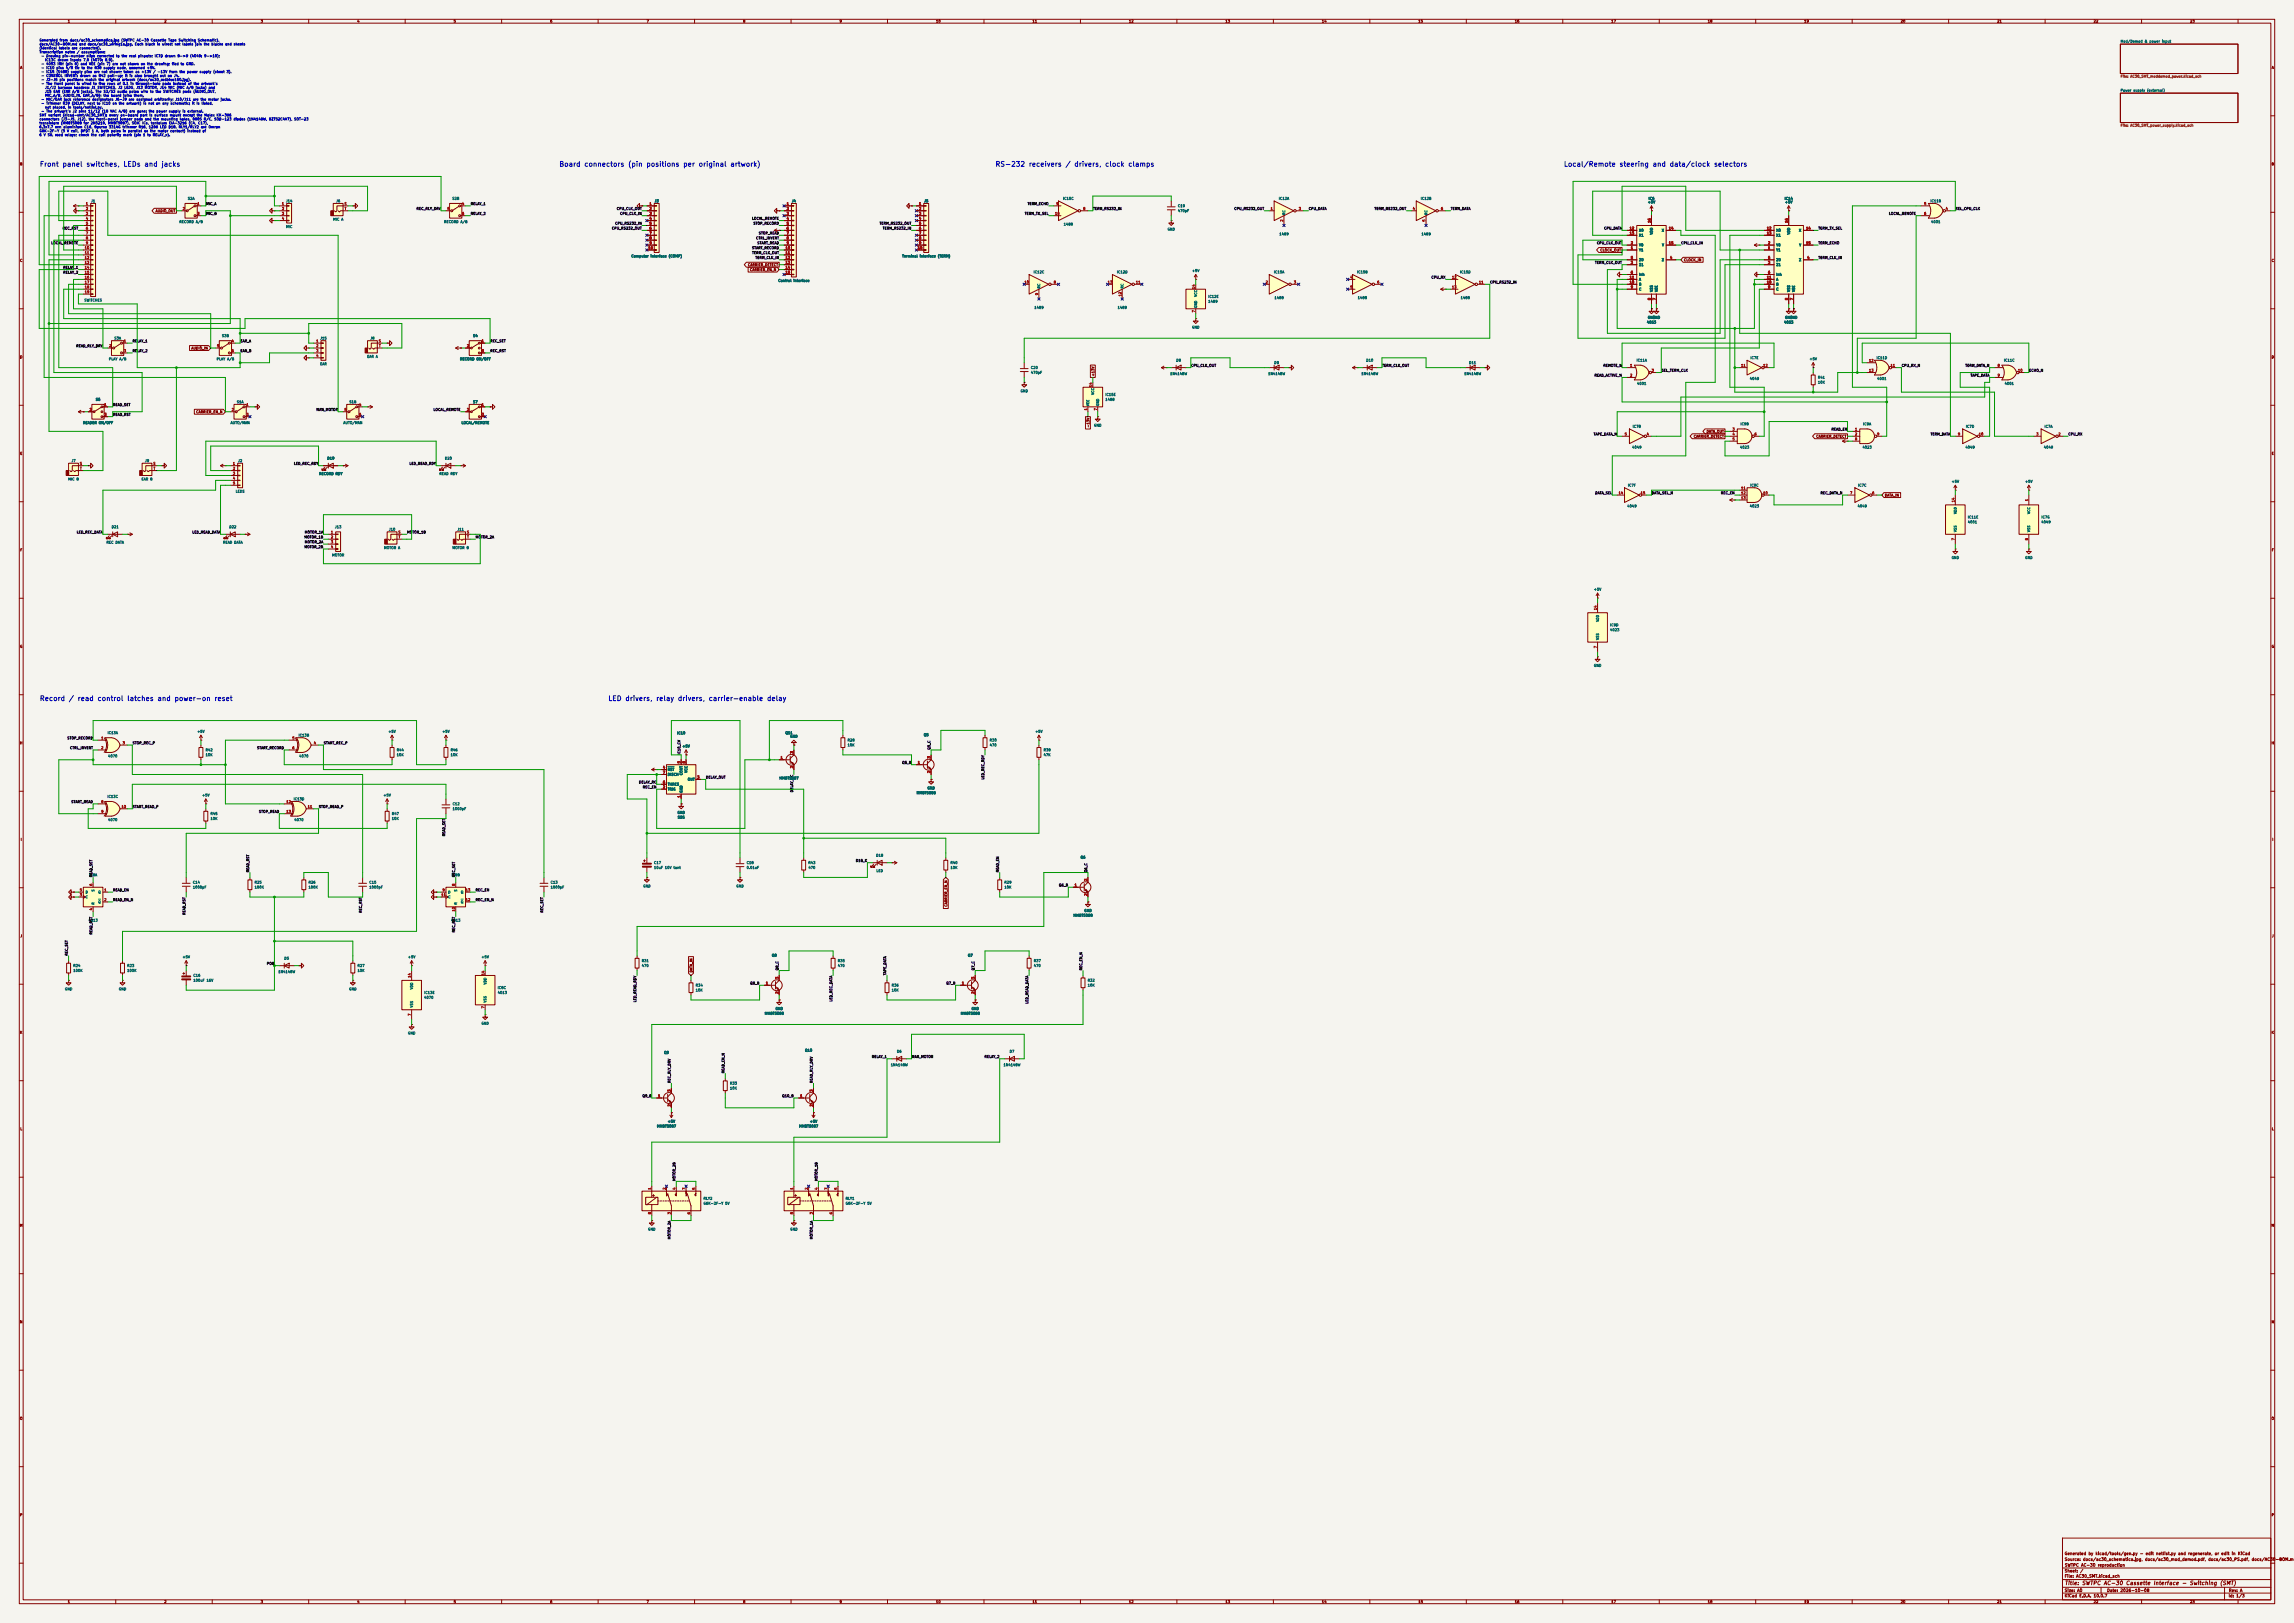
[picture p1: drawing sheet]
<svg xmlns="http://www.w3.org/2000/svg" width="1189mm" height="841mm" viewBox="0 0 1189 841" stroke-linecap="round" stroke-linejoin="round" font-family="sans-serif">
<defs><g id="words">
<g font-size="2.5" fill="#0000c2">
<text x="20" y="87">Front panel switches, LEDs and jacks</text>
<text x="290" y="87">Board connectors (pin positions per original artwork)</text>
<text x="516" y="87">RS-232 receivers / drivers, clock clamps</text>
<text x="810" y="87">Local/Remote steering and data/clock selectors</text>
<text x="20" y="364">Record / read control latches and power-on reset</text>
<text x="315" y="364">LED drivers, relay drivers, carrier-enable delay</text>
</g>
<text font-size="2" fill="#840000" x="1070" y="822">Title: SWTPC AC-30 Cassette Interface - Switching (SMT)</text>
<g font-size="1.5" fill="#840000">
<text x="1070" y="809">Source: docs/ac30_schematica.jpg, docs/ac30_mod_demod.pdf, docs/ac30_PS.pdf, docs/AC30-BOM.md</text>
<text x="1070" y="806">Generated by kicad/tools/gen.py - edit netlist.py and regenerate, or edit in KiCad</text>
<text x="1070" y="815">Sheet: /</text>
<text x="1070" y="812">SWTPC AC-30 reproduction</text>
<text x="1070" y="818">File: AC30_SMT.kicad_sch</text>
<text x="1070" y="825">Size: A0</text>
<text x="1092" y="825">Date: 2026-10-08</text>
<text x="1155" y="825">Rev: A</text>
<text x="1070" y="828">KiCad E.D.A. 10.0.7</text>
<text x="1155" y="828">Id: 1/3</text>
</g>
<g font-size="1.3" fill="#840000">
<text x="35" y="12">1</text>
<text x="85" y="12">2</text>
<text x="135" y="12">3</text>
<text x="185" y="12">4</text>
<text x="235" y="12">5</text>
<text x="285" y="12">6</text>
<text x="335" y="12">7</text>
<text x="385" y="12">8</text>
<text x="435" y="12">9</text>
<text x="485" y="12">10</text>
<text x="535" y="12">11</text>
<text x="585" y="12">12</text>
<text x="635" y="12">13</text>
<text x="685" y="12">14</text>
<text x="735" y="12">15</text>
<text x="785" y="12">16</text>
<text x="835" y="12">17</text>
<text x="885" y="12">18</text>
<text x="935" y="12">19</text>
<text x="985" y="12">20</text>
<text x="1035" y="12">21</text>
<text x="1085" y="12">22</text>
<text x="1135" y="12">23</text>
<text x="10" y="36">A</text>
<text x="1177" y="36">A</text>
<text x="10" y="86">B</text>
<text x="1177" y="86">B</text>
<text x="81" y="110">AUDIO_OUT</text>
<text x="829" y="131">CLOCK_OUT</text>
<text x="10" y="136">C</text>
<text x="873" y="136">CLOCK_IN</text>
<text x="1177" y="136">C</text>
<text x="387" y="138">CARRIER_DETECT</text>
<text x="389" y="141">CARRIER_EN_N</text>
<text x="10" y="186">D</text>
<text x="99" y="181">AUDIO_IN</text>
<text x="1177" y="186">D</text>
<text x="567" y="195" transform="rotate(-90 567 195)">+13V</text>
<text x="102" y="214">CARRIER_EN_N</text>
<text x="565" y="222" transform="rotate(-90 565 222)">-13V</text>
<text x="878" y="227">CARRIER_DETECT</text>
<text x="884" y="225">DATA_OUT</text>
<text x="941" y="227">CARRIER_DETECT</text>
<text x="10" y="236">E</text>
<text x="1177" y="236">E</text>
<text x="977" y="258">DATA_IN</text>
<text x="10" y="286">F</text>
<text x="1177" y="286">F</text>
<text x="10" y="336">G</text>
<text x="1177" y="336">G</text>
<text x="10" y="386">H</text>
<text x="1177" y="386">H</text>
<text x="11" y="436">I</text>
<text x="1178" y="436">I</text>
<text x="491" y="470" transform="rotate(-90 491 470)">CARRIER_EN_N</text>
<text x="10" y="486">J</text>
<text x="1177" y="486">J</text>
<text x="359" y="504" transform="rotate(-90 359 504)">DATA_IN</text>
<text x="10" y="536">K</text>
<text x="1177" y="536">K</text>
<text x="10" y="586">L</text>
<text x="1177" y="586">L</text>
<text x="338" y="620">+</text>
<text x="411" y="620">+</text>
<text x="10" y="636">M</text>
<text x="1177" y="636">M</text>
<text x="10" y="686">N</text>
<text x="1177" y="686">N</text>
<text x="10" y="736">O</text>
<text x="1177" y="736">O</text>
<text x="10" y="786">P</text>
<text x="1177" y="786">P</text>
<text x="35" y="831">1</text>
<text x="85" y="831">2</text>
<text x="135" y="831">3</text>
<text x="185" y="831">4</text>
<text x="235" y="831">5</text>
<text x="285" y="831">6</text>
<text x="335" y="831">7</text>
<text x="385" y="831">8</text>
<text x="435" y="831">9</text>
<text x="485" y="831">10</text>
<text x="535" y="831">11</text>
<text x="585" y="831">12</text>
<text x="635" y="831">13</text>
<text x="685" y="831">14</text>
<text x="735" y="831">15</text>
<text x="785" y="831">16</text>
<text x="835" y="831">17</text>
<text x="885" y="831">18</text>
<text x="935" y="831">19</text>
<text x="985" y="831">20</text>
<text x="1035" y="831">21</text>
<text x="1085" y="831">22</text>
<text x="1135" y="831">23</text>
</g>
<g font-size="1.3" fill="#0000c2">
<text x="20" y="22">Generated from docs/ac30_schematica.jpg (SWTPC AC-30 Cassette Tape Switching Schematic),</text>
<text x="20" y="24">docs/AC30-BOM.md and docs/ac30_wiring1a.jpg. Each block is wired; net labels join the blocks and sheets</text>
<text x="20" y="26">(identical labels are connected).</text>
<text x="20" y="28">Transcription notes / assumptions:</text>
<text x="21" y="30">- Drawing pin-number slips corrected to the real pinouts: IC7D drawn 8-&gt;9 (4049: 9-&gt;10);</text>
<text x="21" y="34">- 4053 INH (pin 6) and VEE (pin 7) are not shown on the drawing; tied to GND.</text>
<text x="23" y="32">IC13C drawn inputs 7,8 (4070: 8,9).</text>
<text x="21" y="36">- IC10 pins 4/8 tie to the R38 supply node, assumed +5V.</text>
<text x="21" y="38">- IC15 (1488) supply pins are not shown; taken as +13V / -13V from the power supply (sheet 3).</text>
<text x="21" y="40">- CONTROL INVERT: drawn as R42 pull-up; it is also brought out on J4.</text>
<text x="21" y="42">- J3-J5 pin positions match the original artwork (docs/ac30_redblue150.jpg).</text>
<text x="21" y="44">- The front panel is wired to five rows of 0.1 in through-hole pads instead of the artwork's</text>
<text x="23" y="46">J1/J2 harness headers: J1 SWITCHES, J2 LEDS, J13 MOTOR, J14 MIC (MIC A/B jacks) and</text>
<text x="21" y="52">- MIC/EAR jack reference designators J6-J9 are assigned arbitrarily; J10/J11 are the motor jacks.</text>
<text x="23" y="48">J15 EAR (EAR A/B jacks). The S2/S3 audio poles wire to the SWITCHES pads (AUDIO_OUT,</text>
<text x="23" y="50">MIC_A/B, AUDIO_IN, EAR_A/B); the board joins them.</text>
<text x="21" y="54">- Trimmer R39 (DELAY, next to IC10 on the artwork) is not on any schematic; it is listed,</text>
<text x="21" y="59">- The artwork's J2 pins 11/12 (18 VAC A/B) are gone: the power supply is external.</text>
<text x="23" y="57">not placed, in tools/netlist.py.</text>
<text x="20" y="61">SMT variant (kicad-smt/AC30_SMT): every on-board part is surface mount except the Molex KK-396</text>
<text x="20" y="63">connectors (J3-J5, J12), the front-panel jumper pads and the mounting holes. 0805 R/C, SOD-123 diodes (1N4148W, BZT52C4V7), SOT-23</text>
<text x="20" y="65">transistors (MMBT5088 for 2N5210, MMBT5087), SOIC ICs, tantalum EIA-3216 (C4, C17),</text>
<text x="20" y="67">6.3x7.7 mm aluminium C16, Bourns 3314G trimmer R16, 1206 LED D18. RLY1/RLY2 are Omron</text>
<text x="20" y="69">G6K-2F-Y (5 V coil, DPDT 1 A, both poles in parallel as the motor contact) instead of</text>
<text x="20" y="71">6 V SIL reed relays; check the coil polarity mark (pin 1 to RELAY_x).</text>
</g>
<g font-size="1.3" fill="#006464">
<text x="1099" y="22">Mod/Demod &amp; power input</text>
<text x="1099" y="48">Power supply (external)</text>
<text x="47" y="105">J1</text>
<text x="97" y="104">S2A</text>
<text x="148" y="105">J14</text>
<text x="174" y="105">J6</text>
<text x="234" y="104">S2B</text>
<text x="339" y="105">J3</text>
<text x="410" y="105">J4</text>
<text x="479" y="105">J5</text>
<text x="551" y="104">IC15C</text>
<text x="610" y="108">C19</text>
<text x="663" y="104">IC12A</text>
<text x="736" y="104">IC12B</text>
<text x="854" y="106">+5V</text>
<text x="854" y="104">IC6</text>
<text x="925" y="104">IC14</text>
<text x="925" y="106">+5V</text>
<text x="1000" y="105">IC11B</text>
<text x="610" y="110">470pF</text>
<text x="666" y="112" transform="rotate(-90 666 112)">RC</text>
<text x="740" y="112" transform="rotate(-90 740 112)">RC</text>
<text x="93" y="116">RECORD A/B</text>
<text x="148" y="118">MIC</text>
<text x="172" y="115">MIC A</text>
<text x="230" y="116">RECORD A/B</text>
<text x="551" y="117">1488</text>
<text x="605" y="120">GND</text>
<text x="1001" y="116">4001</text>
<text x="663" y="122">1489</text>
<text x="737" y="122">1489</text>
<text x="849" y="120">X0</text>
<text x="849" y="123">X1</text>
<text x="857" y="122" transform="rotate(-90 857 122)">VDD</text>
<text x="861" y="120">X</text>
<text x="920" y="120">X0</text>
<text x="920" y="123">X1</text>
<text x="928" y="122" transform="rotate(-90 928 122)">VDD</text>
<text x="932" y="120">X</text>
<text x="849" y="131">Y1</text>
<text x="849" y="128">Y0</text>
<text x="861" y="128">Y</text>
<text x="920" y="131">Y1</text>
<text x="920" y="128">Y0</text>
<text x="932" y="128">Y</text>
<text x="327" y="134">Computer interface (COMP)</text>
<text x="467" y="134">Terminal interface (TERM)</text>
<text x="849" y="136">Z0</text>
<text x="861" y="136">Z</text>
<text x="920" y="136">Z0</text>
<text x="932" y="136">Z</text>
<text x="536" y="142">IC12C</text>
<text x="579" y="142">IC12D</text>
<text x="618" y="141">+5V</text>
<text x="660" y="142">IC15A</text>
<text x="703" y="142">IC15B</text>
<text x="757" y="142">IC15D</text>
<text x="849" y="138">Z1</text>
<text x="849" y="143">Inh</text>
<text x="920" y="138">Z1</text>
<text x="920" y="143">Inh</text>
<text x="403" y="146">Control interface</text>
<text x="539" y="150" transform="rotate(-90 539 150)">RC</text>
<text x="583" y="150" transform="rotate(-90 583 150)">RC</text>
<text x="849" y="148">B</text>
<text x="849" y="146">A</text>
<text x="920" y="148">B</text>
<text x="920" y="146">A</text>
<text x="621" y="154" transform="rotate(-90 621 154)">VCC</text>
<text x="626" y="155">IC12E</text>
<text x="660" y="155">1488</text>
<text x="704" y="155">1488</text>
<text x="757" y="155">1488</text>
<text x="849" y="151">C</text>
<text x="857" y="151" transform="rotate(-90 857 151)">VSS</text>
<text x="859" y="151" transform="rotate(-90 859 151)">VEE</text>
<text x="920" y="151">C</text>
<text x="928" y="151" transform="rotate(-90 928 151)">VSS</text>
<text x="931" y="151" transform="rotate(-90 931 151)">VEE</text>
<text x="44" y="157">SWITCHES</text>
<text x="536" y="160">1489</text>
<text x="579" y="160">1489</text>
<text x="621" y="160" transform="rotate(-90 621 160)">GND</text>
<text x="626" y="157">1489</text>
<text x="853" y="168">4053</text>
<text x="854" y="165">GND</text>
<text x="856" y="165">GND</text>
<text x="925" y="168">4053</text>
<text x="925" y="165">GND</text>
<text x="928" y="165">GND</text>
<text x="618" y="171">GND</text>
<text x="59" y="176">S3A</text>
<text x="115" y="175">S3B</text>
<text x="166" y="176">J15</text>
<text x="192" y="176">J8</text>
<text x="245" y="175">S4</text>
<text x="190" y="186">EAR A</text>
<text x="56" y="187">PLAY A/B</text>
<text x="112" y="187">PLAY A/B</text>
<text x="166" y="190">EAR</text>
<text x="238" y="187">RECORD ON/OFF</text>
<text x="534" y="191">C20</text>
<text x="610" y="188">D8</text>
<text x="660" y="189">D9</text>
<text x="708" y="188">D10</text>
<text x="761" y="189">D11</text>
<text x="848" y="188">IC11A</text>
<text x="907" y="186">IC7E</text>
<text x="938" y="187">+5V</text>
<text x="972" y="186">IC11D</text>
<text x="1038" y="188">IC11C</text>
<text x="534" y="194">470pF</text>
<text x="606" y="195">1N4148W</text>
<text x="657" y="195">1N4148W</text>
<text x="705" y="195">1N4148W</text>
<text x="759" y="195">1N4148W</text>
<text x="907" y="197">4049</text>
<text x="942" y="197">R41</text>
<text x="973" y="197">4001</text>
<text x="529" y="204">GND</text>
<text x="848" y="200">4001</text>
<text x="942" y="199">10K</text>
<text x="1039" y="200">4001</text>
<text x="49" y="208">S5</text>
<text x="123" y="209">S1A</text>
<text x="181" y="209">S1B</text>
<text x="245" y="209">S7</text>
<text x="567" y="205" transform="rotate(-90 567 205)">VCC</text>
<text x="573" y="205">IC15E</text>
<text x="573" y="208">1488</text>
<text x="565" y="211" transform="rotate(-90 565 211)">VEE</text>
<text x="570" y="211" transform="rotate(-90 570 211)">GND</text>
<text x="43" y="220">READER ON/OFF</text>
<text x="119" y="220">AUTO/MAN</text>
<text x="178" y="220">AUTO/MAN</text>
<text x="239" y="220">LOCAL/REMOTE</text>
<text x="567" y="221">GND</text>
<text x="846" y="222">IC7B</text>
<text x="902" y="221">IC9B</text>
<text x="966" y="221">IC9A</text>
<text x="1019" y="222">IC7D</text>
<text x="1060" y="222">IC7A</text>
<text x="846" y="233">4049</text>
<text x="902" y="233">4023</text>
<text x="965" y="233">4023</text>
<text x="1019" y="233">4049</text>
<text x="1059" y="233">4049</text>
<text x="37" y="240">J7</text>
<text x="75" y="240">J9</text>
<text x="123" y="240">J2</text>
<text x="169" y="238">D19</text>
<text x="230" y="238">D20</text>
<text x="35" y="249">MIC B</text>
<text x="73" y="249">EAR B</text>
<text x="165" y="246">RECORD RDY</text>
<text x="228" y="246">READ RDY</text>
<text x="1011" y="250">+5V</text>
<text x="1049" y="250">+5V</text>
<text x="122" y="256">LEDS</text>
<text x="844" y="252">IC7F</text>
<text x="907" y="252">IC9C</text>
<text x="963" y="252">IC7C</text>
<text x="843" y="263">4049</text>
<text x="907" y="263">4023</text>
<text x="963" y="263">4049</text>
<text x="1014" y="266" transform="rotate(-90 1014 266)">VDD</text>
<text x="1020" y="269">IC11E</text>
<text x="1053" y="266" transform="rotate(-90 1053 266)">VCC</text>
<text x="1058" y="269">IC7G</text>
<text x="58" y="274">D21</text>
<text x="119" y="274">D22</text>
<text x="173" y="274">J13</text>
<text x="201" y="275">J10</text>
<text x="237" y="275">J11</text>
<text x="1014" y="276" transform="rotate(-90 1014 276)">VSS</text>
<text x="1020" y="271">4001</text>
<text x="1053" y="276" transform="rotate(-90 1053 276)">VSS</text>
<text x="1058" y="271">4049</text>
<text x="55" y="282">REC DATA</text>
<text x="115" y="282">READ DATA</text>
<text x="199" y="285">MOTOR A</text>
<text x="234" y="285">MOTOR B</text>
<text x="172" y="289">MOTOR</text>
<text x="1011" y="290">GND</text>
<text x="1049" y="290">GND</text>
<text x="826" y="306">+5V</text>
<text x="829" y="322" transform="rotate(-90 829 322)">VDD</text>
<text x="834" y="325">IC9D</text>
<text x="834" y="327">4023</text>
<text x="829" y="332" transform="rotate(-90 829 332)">VSS</text>
<text x="826" y="346">GND</text>
<text x="56" y="381">IC13A</text>
<text x="102" y="380">+5V</text>
<text x="155" y="382">IC13B</text>
<text x="201" y="380">+5V</text>
<text x="229" y="380">+5V</text>
<text x="351" y="381">IC10</text>
<text x="407" y="381">Q11</text>
<text x="409" y="383">GND</text>
<text x="479" y="382">Q5</text>
<text x="536" y="380">+5V</text>
<text x="106" y="390">R42</text>
<text x="205" y="390">R44</text>
<text x="233" y="390">R46</text>
<text x="354" y="388">+5V</text>
<text x="439" y="385">R28</text>
<text x="439" y="387">10K</text>
<text x="513" y="385">R30</text>
<text x="513" y="387">470</text>
<text x="541" y="390">R38</text>
<text x="56" y="393">4070</text>
<text x="106" y="392">10K</text>
<text x="155" y="393">4070</text>
<text x="205" y="392">10K</text>
<text x="233" y="392">10K</text>
<text x="541" y="392">47K</text>
<text x="346" y="400">RST</text>
<text x="354" y="402" transform="rotate(-90 354 402)">CONT</text>
<text x="357" y="401" transform="rotate(-90 357 401)">VCC</text>
<text x="346" y="407">THRES</text>
<text x="346" y="402">DISCH</text>
<text x="356" y="405">OUT</text>
<text x="404" y="404">MMBT5087</text>
<text x="56" y="414">IC13C</text>
<text x="105" y="413">+5V</text>
<text x="199" y="413">+5V</text>
<text x="346" y="410">TRIG</text>
<text x="354" y="411" transform="rotate(-90 354 411)">GND</text>
<text x="475" y="412">MMBT5088</text>
<text x="481" y="409">GND</text>
<text x="152" y="415">IC13D</text>
<text x="234" y="418">C12</text>
<text x="56" y="426">4070</text>
<text x="109" y="423">R45</text>
<text x="109" y="425">10K</text>
<text x="152" y="426">4070</text>
<text x="203" y="423">R47</text>
<text x="203" y="425">10K</text>
<text x="234" y="420">1000pF</text>
<text x="351" y="422">GND</text>
<text x="351" y="425">555</text>
<text x="339" y="448">C17</text>
<text x="387" y="448">C18</text>
<text x="419" y="448">R43</text>
<text x="454" y="444">D18</text>
<text x="492" y="448">R40</text>
<text x="560" y="445">Q6</text>
<text x="46" y="454">IC8A</text>
<text x="234" y="454">IC8B</text>
<text x="339" y="451">10uF 10V tant</text>
<text x="387" y="451">0.01uF</text>
<text x="419" y="451">470</text>
<text x="454" y="452">LED</text>
<text x="492" y="451">10K</text>
<text x="100" y="458">C14</text>
<text x="100" y="461">1000pF</text>
<text x="132" y="458">R25</text>
<text x="132" y="461">100K</text>
<text x="160" y="458">R26</text>
<text x="160" y="461">100K</text>
<text x="191" y="458">C15</text>
<text x="191" y="461">1000pF</text>
<text x="285" y="458">C13</text>
<text x="285" y="461">1000pF</text>
<text x="333" y="460">GND</text>
<text x="381" y="460">GND</text>
<text x="520" y="458">R29</text>
<text x="520" y="461">10K</text>
<text x="44" y="466">C</text>
<text x="44" y="463">D</text>
<text x="49" y="462" transform="rotate(-90 49 462)">S</text>
<text x="51" y="463">Q</text>
<text x="232" y="463">D</text>
<text x="232" y="466">C</text>
<text x="237" y="462" transform="rotate(-90 237 462)">S</text>
<text x="239" y="463">Q</text>
<text x="49" y="469" transform="rotate(-90 49 469)">R</text>
<text x="51" y="468">Q</text>
<text x="237" y="469" transform="rotate(-90 237 469)">R</text>
<text x="239" y="468">Q</text>
<text x="562" y="473">GND</text>
<text x="46" y="478">4013</text>
<text x="234" y="478">4013</text>
<text x="556" y="475">MMBT5088</text>
<text x="94" y="497">+5V</text>
<text x="147" y="498">D5</text>
<text x="211" y="497">+5V</text>
<text x="249" y="497">+5V</text>
<text x="400" y="496">Q8</text>
<text x="502" y="496">Q7</text>
<text x="38" y="501">R24</text>
<text x="38" y="504">100K</text>
<text x="66" y="501">R23</text>
<text x="66" y="504">100K</text>
<text x="185" y="501">R27</text>
<text x="185" y="504">10K</text>
<text x="332" y="499">R31</text>
<text x="332" y="501">470</text>
<text x="434" y="499">R35</text>
<text x="434" y="501">470</text>
<text x="536" y="499">R37</text>
<text x="536" y="501">470</text>
<text x="100" y="506">C16</text>
<text x="100" y="509">100uF 16V</text>
<text x="144" y="505">1N4148W</text>
<text x="564" y="509">R32</text>
<text x="33" y="513">GND</text>
<text x="61" y="513">GND</text>
<text x="181" y="513">GND</text>
<text x="214" y="513" transform="rotate(-90 214 513)">VDD</text>
<text x="220" y="515">IC13E</text>
<text x="252" y="510" transform="rotate(-90 252 510)">VDD</text>
<text x="258" y="513">IC8C</text>
<text x="258" y="515">4013</text>
<text x="360" y="512">R34</text>
<text x="360" y="514">10K</text>
<text x="462" y="512">R36</text>
<text x="462" y="514">10K</text>
<text x="564" y="512">10K</text>
<text x="220" y="518">4070</text>
<text x="252" y="520" transform="rotate(-90 252 520)">VSS</text>
<text x="214" y="522" transform="rotate(-90 214 522)">VSS</text>
<text x="396" y="526">MMBT5088</text>
<text x="402" y="524">GND</text>
<text x="498" y="526">MMBT5088</text>
<text x="503" y="524">GND</text>
<text x="249" y="531">GND</text>
<text x="211" y="536">GND</text>
<text x="417" y="545">Q10</text>
<text x="465" y="546">D6</text>
<text x="523" y="546">D7</text>
<text x="344" y="546">Q9</text>
<text x="462" y="553">1N4148W</text>
<text x="520" y="553">1N4148W</text>
<text x="378" y="562">R33</text>
<text x="378" y="565">10K</text>
<text x="340" y="585">MMBT5087</text>
<text x="346" y="582">+5V</text>
<text x="414" y="585">MMBT5087</text>
<text x="420" y="582">+5V</text>
<text x="364" y="622">RLY2</text>
<text x="438" y="622">RLY1</text>
<text x="364" y="625">G6K-2F-Y 5V</text>
<text x="438" y="625">G6K-2F-Y 5V</text>
<text x="336" y="638">GND</text>
<text x="409" y="638">GND</text>
</g>
<g font-size="1.3" fill="#725600">
<text x="1099" y="41">File: AC30_SMT_moddemod_power.kicad_sch</text>
<text x="1099" y="66">File: AC30_SMT_power_supply.kicad_sch</text>
</g>
<g font-size="1.3" fill="#a90000">
<text x="44" y="107">1</text>
<text x="102" y="107">1</text>
<text x="146" y="107">1</text>
<text x="178" y="107">S</text>
<text x="239" y="107">4</text>
<text x="336" y="107">1</text>
<text x="408" y="107">1</text>
<text x="476" y="107">1</text>
<text x="547" y="107">9</text>
<text x="997" y="107">5</text>
<text x="44" y="109">2</text>
<text x="44" y="112">3</text>
<text x="95" y="109">2</text>
<text x="102" y="112">3</text>
<text x="146" y="109">2</text>
<text x="146" y="112">3</text>
<text x="178" y="109">T</text>
<text x="232" y="109">5</text>
<text x="239" y="112">6</text>
<text x="336" y="109">2</text>
<text x="336" y="112">3</text>
<text x="408" y="109">2</text>
<text x="408" y="112">3</text>
<text x="476" y="109">2</text>
<text x="476" y="112">3</text>
<text x="547" y="112">10</text>
<text x="561" y="109">8</text>
<text x="658" y="109">1</text>
<text x="673" y="109">3</text>
<text x="732" y="109">4</text>
<text x="747" y="109">6</text>
<text x="997" y="112">6</text>
<text x="1008" y="109">4</text>
<text x="44" y="114">4</text>
<text x="44" y="117">5</text>
<text x="44" y="119">6</text>
<text x="146" y="114">4</text>
<text x="336" y="114">4</text>
<text x="336" y="117">5</text>
<text x="336" y="119">6</text>
<text x="408" y="114">4</text>
<text x="408" y="117">5</text>
<text x="408" y="119">6</text>
<text x="476" y="114">4</text>
<text x="476" y="117">5</text>
<text x="476" y="119">6</text>
<text x="665" y="115" transform="rotate(-90 665 115)">2</text>
<text x="739" y="115" transform="rotate(-90 739 115)">5</text>
<text x="844" y="119">12</text>
<text x="856" y="116" transform="rotate(-90 856 116)">16</text>
<text x="865" y="119">14</text>
<text x="916" y="119">12</text>
<text x="927" y="116" transform="rotate(-90 927 116)">16</text>
<text x="936" y="119">14</text>
<text x="44" y="122">7</text>
<text x="44" y="124">8</text>
<text x="336" y="122">7</text>
<text x="336" y="124">8</text>
<text x="408" y="122">7</text>
<text x="408" y="124">8</text>
<text x="476" y="122">7</text>
<text x="476" y="124">8</text>
<text x="844" y="122">13</text>
<text x="916" y="122">13</text>
<text x="44" y="129">10</text>
<text x="44" y="132">11</text>
<text x="44" y="127">9</text>
<text x="336" y="129">10</text>
<text x="336" y="127">9</text>
<text x="407" y="129">10</text>
<text x="407" y="132">11</text>
<text x="408" y="127">9</text>
<text x="476" y="129">10</text>
<text x="476" y="127">9</text>
<text x="845" y="129">1</text>
<text x="845" y="127">2</text>
<text x="865" y="127">15</text>
<text x="916" y="129">1</text>
<text x="916" y="127">2</text>
<text x="936" y="127">15</text>
<text x="44" y="134">12</text>
<text x="44" y="137">13</text>
<text x="407" y="134">12</text>
<text x="407" y="137">13</text>
<text x="845" y="137">3</text>
<text x="845" y="134">5</text>
<text x="865" y="134">4</text>
<text x="916" y="137">3</text>
<text x="916" y="134">5</text>
<text x="937" y="134">4</text>
<text x="44" y="140">14</text>
<text x="44" y="142">15</text>
<text x="407" y="140">14</text>
<text x="407" y="142">15</text>
<text x="845" y="142">6</text>
<text x="916" y="142">6</text>
<text x="44" y="145">16</text>
<text x="44" y="147">17</text>
<text x="44" y="150">18</text>
<text x="531" y="147">10</text>
<text x="546" y="147">8</text>
<text x="574" y="147">13</text>
<text x="589" y="147">11</text>
<text x="620" y="150" transform="rotate(-90 620 150)">14</text>
<text x="656" y="147">2</text>
<text x="670" y="147">3</text>
<text x="700" y="145">4</text>
<text x="700" y="150">5</text>
<text x="714" y="147">6</text>
<text x="752" y="145">12</text>
<text x="752" y="150">13</text>
<text x="766" y="147">11</text>
<text x="844" y="147">10</text>
<text x="844" y="145">11</text>
<text x="845" y="150">9</text>
<text x="916" y="147">10</text>
<text x="916" y="145">11</text>
<text x="916" y="150">9</text>
<text x="44" y="152">19</text>
<text x="538" y="153" transform="rotate(-90 538 153)">9</text>
<text x="582" y="154" transform="rotate(-90 582 154)">12</text>
<text x="856" y="156" transform="rotate(-90 856 156)">8</text>
<text x="858" y="156" transform="rotate(-90 858 156)">7</text>
<text x="927" y="156" transform="rotate(-90 927 156)">8</text>
<text x="930" y="156" transform="rotate(-90 930 156)">7</text>
<text x="620" y="162" transform="rotate(-90 620 162)">7</text>
<text x="64" y="178">1</text>
<text x="120" y="178">4</text>
<text x="164" y="178">1</text>
<text x="196" y="178">S</text>
<text x="249" y="178">1</text>
<text x="56" y="180">2</text>
<text x="64" y="183">3</text>
<text x="112" y="180">5</text>
<text x="120" y="183">6</text>
<text x="164" y="180">2</text>
<text x="164" y="183">3</text>
<text x="164" y="185">4</text>
<text x="196" y="180">T</text>
<text x="242" y="180">2</text>
<text x="249" y="183">3</text>
<text x="845" y="190">1</text>
<text x="902" y="190">11</text>
<text x="914" y="190">12</text>
<text x="969" y="188">12</text>
<text x="980" y="190">11</text>
<text x="1035" y="190">8</text>
<text x="845" y="195">2</text>
<text x="856" y="193">3</text>
<text x="969" y="193">13</text>
<text x="1035" y="195">9</text>
<text x="1046" y="193">10</text>
<text x="566" y="201" transform="rotate(-90 566 201)">14</text>
<text x="46" y="213">2</text>
<text x="54" y="211">1</text>
<text x="54" y="216">3</text>
<text x="120" y="213">2</text>
<text x="128" y="211">1</text>
<text x="128" y="216">3</text>
<text x="178" y="213">5</text>
<text x="186" y="211">4</text>
<text x="186" y="216">6</text>
<text x="242" y="213">2</text>
<text x="249" y="211">1</text>
<text x="249" y="216">3</text>
<text x="564" y="213" transform="rotate(-90 564 213)">1</text>
<text x="569" y="213" transform="rotate(-90 569 213)">7</text>
<text x="842" y="226">5</text>
<text x="853" y="226">4</text>
<text x="898" y="223">3</text>
<text x="898" y="226">4</text>
<text x="909" y="226">6</text>
<text x="961" y="223">1</text>
<text x="961" y="226">2</text>
<text x="973" y="226">9</text>
<text x="1015" y="226">9</text>
<text x="1025" y="226">10</text>
<text x="1055" y="226">3</text>
<text x="1067" y="226">2</text>
<text x="898" y="228">5</text>
<text x="961" y="228">8</text>
<text x="41" y="241">S</text>
<text x="41" y="244">T</text>
<text x="79" y="241">S</text>
<text x="79" y="244">T</text>
<text x="121" y="241">1</text>
<text x="121" y="244">2</text>
<text x="121" y="246">3</text>
<text x="121" y="249">4</text>
<text x="121" y="251">5</text>
<text x="839" y="256">14</text>
<text x="850" y="256">15</text>
<text x="902" y="254">11</text>
<text x="902" y="256">12</text>
<text x="914" y="256">10</text>
<text x="959" y="256">7</text>
<text x="970" y="256">6</text>
<text x="902" y="259">13</text>
<text x="1013" y="260" transform="rotate(-90 1013 260)">14</text>
<text x="1051" y="260" transform="rotate(-90 1051 260)">1</text>
<text x="171" y="277">1</text>
<text x="171" y="279">2</text>
<text x="171" y="282">3</text>
<text x="206" y="277">S</text>
<text x="206" y="279">T</text>
<text x="242" y="277">S</text>
<text x="242" y="279">T</text>
<text x="1013" y="280" transform="rotate(-90 1013 280)">7</text>
<text x="1051" y="280" transform="rotate(-90 1051 280)">8</text>
<text x="171" y="284">4</text>
<text x="828" y="316" transform="rotate(-90 828 316)">14</text>
<text x="828" y="336" transform="rotate(-90 828 336)">7</text>
<text x="52" y="383">1</text>
<text x="151" y="383">5</text>
<text x="52" y="388">2</text>
<text x="63" y="386">3</text>
<text x="151" y="388">6</text>
<text x="162" y="386">4</text>
<text x="353" y="396" transform="rotate(-90 353 396)">5</text>
<text x="355" y="396" transform="rotate(-90 355 396)">8</text>
<text x="404" y="394">1</text>
<text x="411" y="391" transform="rotate(-90 411 391)">3</text>
<text x="482" y="393" transform="rotate(-90 482 393)">3</text>
<text x="343" y="399">4</text>
<text x="343" y="401">7</text>
<text x="411" y="398" transform="rotate(-90 411 398)">2</text>
<text x="476" y="396">1</text>
<text x="482" y="401" transform="rotate(-90 482 401)">2</text>
<text x="343" y="406">6</text>
<text x="361" y="404">3</text>
<text x="343" y="409">2</text>
<text x="353" y="413" transform="rotate(-90 353 413)">1</text>
<text x="52" y="416">8</text>
<text x="63" y="419">10</text>
<text x="148" y="416">12</text>
<text x="159" y="419">11</text>
<text x="52" y="422">9</text>
<text x="148" y="422">13</text>
<text x="48" y="459" transform="rotate(-90 48 459)">6</text>
<text x="236" y="459" transform="rotate(-90 236 459)">8</text>
<text x="557" y="460">1</text>
<text x="564" y="457" transform="rotate(-90 564 457)">3</text>
<text x="41" y="465">3</text>
<text x="41" y="462">5</text>
<text x="54" y="462">1</text>
<text x="54" y="467">2</text>
<text x="229" y="465">11</text>
<text x="229" y="462">9</text>
<text x="241" y="467">12</text>
<text x="241" y="462">13</text>
<text x="564" y="464" transform="rotate(-90 564 464)">2</text>
<text x="48" y="472" transform="rotate(-90 48 472)">4</text>
<text x="236" y="473" transform="rotate(-90 236 473)">10</text>
<text x="213" y="507" transform="rotate(-90 213 507)">14</text>
<text x="251" y="506" transform="rotate(-90 251 506)">14</text>
<text x="404" y="507" transform="rotate(-90 404 507)">3</text>
<text x="505" y="507" transform="rotate(-90 505 507)">3</text>
<text x="397" y="510">1</text>
<text x="404" y="515" transform="rotate(-90 404 515)">2</text>
<text x="498" y="510">1</text>
<text x="505" y="515" transform="rotate(-90 505 515)">2</text>
<text x="213" y="527" transform="rotate(-90 213 527)">7</text>
<text x="251" y="523" transform="rotate(-90 251 523)">7</text>
<text x="341" y="569">1</text>
<text x="348" y="566" transform="rotate(-90 348 566)">3</text>
<text x="415" y="569">1</text>
<text x="422" y="566" transform="rotate(-90 422 566)">3</text>
<text x="348" y="574" transform="rotate(-90 348 574)">2</text>
<text x="422" y="574" transform="rotate(-90 422 574)">2</text>
<text x="338" y="617" transform="rotate(-90 338 617)">1</text>
<text x="345" y="617" transform="rotate(-90 345 617)">2</text>
<text x="350" y="617" transform="rotate(-90 350 617)">4</text>
<text x="355" y="617" transform="rotate(-90 355 617)">7</text>
<text x="361" y="617" transform="rotate(-90 361 617)">5</text>
<text x="411" y="617" transform="rotate(-90 411 617)">1</text>
<text x="419" y="617" transform="rotate(-90 419 617)">2</text>
<text x="424" y="617" transform="rotate(-90 424 617)">4</text>
<text x="429" y="617" transform="rotate(-90 429 617)">7</text>
<text x="434" y="617" transform="rotate(-90 434 617)">5</text>
<text x="338" y="629" transform="rotate(-90 338 629)">8</text>
<text x="348" y="629" transform="rotate(-90 348 629)">3</text>
<text x="358" y="629" transform="rotate(-90 358 629)">6</text>
<text x="411" y="629" transform="rotate(-90 411 629)">8</text>
<text x="422" y="629" transform="rotate(-90 422 629)">3</text>
<text x="432" y="629" transform="rotate(-90 432 629)">6</text>
</g>
<g font-size="1.3" fill="#0f0f0f">
<text x="107" y="107">MIC_A</text>
<text x="244" y="107">RELAY_1</text>
<text x="532" y="107">TERM_ECHO</text>
<text x="107" y="112">MIC_B</text>
<text x="216" y="109">REC_RLY_DRV</text>
<text x="244" y="112">RELAY_2</text>
<text x="320" y="109">CPU_CLK_OUT</text>
<text x="321" y="112">CPU_CLK_IN</text>
<text x="531" y="112">TERM_TX_SEL</text>
<text x="566" y="109">TERM_RS232_IN</text>
<text x="640" y="109">CPU_RS232_OUT</text>
<text x="678" y="109">CPU_DATA</text>
<text x="712" y="109">TERM_RS232_OUT</text>
<text x="752" y="109">TERM_DATA</text>
<text x="979" y="112">LOCAL_REMOTE</text>
<text x="1013" y="109">SEL_CPU_CLK</text>
<text x="32" y="119">REC_RST</text>
<text x="317" y="119">CPU_RS232_OUT</text>
<text x="319" y="117">CPU_RS232_IN</text>
<text x="390" y="114">LOCAL_REMOTE</text>
<text x="390" y="117">STOP_RECORD</text>
<text x="456" y="117">TERM_RS232_OUT</text>
<text x="457" y="119">TERM_RS232_IN</text>
<text x="831" y="119">CPU_DATA</text>
<text x="942" y="119">TERM_TX_SEL</text>
<text x="392" y="124">CTRL_INVERT</text>
<text x="393" y="122">STOP_READ</text>
<text x="26" y="127">LOCAL_REMOTE</text>
<text x="390" y="129">START_RECORD</text>
<text x="390" y="132">TERM_CLK_OUT</text>
<text x="392" y="127">START_READ</text>
<text x="828" y="127">CPU_CLK_OUT</text>
<text x="871" y="127">CPU_CLK_IN</text>
<text x="942" y="127">TERM_ECHO</text>
<text x="391" y="134">TERM_CLK_IN</text>
<text x="827" y="137">TERM_CLK_OUT</text>
<text x="942" y="134">TERM_CLK_IN</text>
<text x="33" y="140">RELAY_1</text>
<text x="33" y="142">RELAY_2</text>
<text x="742" y="145">CPU_RX</text>
<text x="772" y="147">CPU_RS232_IN</text>
<text x="69" y="178">RELAY_1</text>
<text x="124" y="178">EAR_A</text>
<text x="254" y="178">REC_SET</text>
<text x="39" y="180">READ_RLY_DRV</text>
<text x="69" y="183">RELAY_2</text>
<text x="124" y="183">EAR_B</text>
<text x="254" y="183">REC_RST</text>
<text x="617" y="190">CPU_CLK_OUT</text>
<text x="716" y="190">TERM_CLK_OUT</text>
<text x="831" y="190">REMOTE_N</text>
<text x="985" y="190">CPU_RX_N</text>
<text x="1018" y="190">TERM_DATA_N</text>
<text x="826" y="195">READ_ACTIVE_N</text>
<text x="861" y="193">SEL_TERM_CLK</text>
<text x="1021" y="195">TAPE_DATA</text>
<text x="1052" y="193">ECHO_N</text>
<text x="58" y="216">READ_RST</text>
<text x="58" y="211">READ_SET</text>
<text x="164" y="213">MAN_MOTOR</text>
<text x="225" y="213">LOCAL_REMOTE</text>
<text x="826" y="226">TAPE_DATA_N</text>
<text x="949" y="223">READ_EN</text>
<text x="1000" y="226">TERM_DATA</text>
<text x="1072" y="226">CPU_RX</text>
<text x="152" y="241">LED_REC_RDY</text>
<text x="212" y="241">LED_READ_RDY</text>
<text x="827" y="256">DATA_SEL</text>
<text x="856" y="256">DATA_SEL_N</text>
<text x="892" y="256">REC_EN</text>
<text x="943" y="256">REC_DATA_N</text>
<text x="40" y="277">LED_REC_DATA</text>
<text x="99" y="277">LED_READ_DATA</text>
<text x="158" y="279">MOTOR_1B</text>
<text x="158" y="277">MOTOR_1A</text>
<text x="158" y="282">MOTOR_2A</text>
<text x="211" y="277">MOTOR_1B</text>
<text x="246" y="279">MOTOR_2A</text>
<text x="158" y="284">MOTOR_2B</text>
<text x="35" y="383">STOP_RECORD</text>
<text x="36" y="388">CTRL_INVERT</text>
<text x="69" y="386">STOP_REC_P</text>
<text x="133" y="388">START_RECORD</text>
<text x="168" y="386">START_REC_P</text>
<text x="482" y="389" transform="rotate(-90 482 389)">Q5_C</text>
<text x="353" y="391" transform="rotate(-90 353 391)">IC10_CV</text>
<text x="467" y="396">Q5_B</text>
<text x="331" y="406">DELAY_RC</text>
<text x="366" y="404">DELAY_OUT</text>
<text x="510" y="404" transform="rotate(-90 510 404)">LED_REC_RDY</text>
<text x="333" y="409">REC_EN</text>
<text x="411" y="411" transform="rotate(-90 411 411)">DELAY_RC</text>
<text x="37" y="416">START_READ</text>
<text x="69" y="419">START_READ_P</text>
<text x="165" y="419">STOP_READ_P</text>
<text x="134" y="422">STOP_READ</text>
<text x="231" y="433" transform="rotate(-90 231 433)">READ_SET</text>
<text x="443" y="447">D18_K</text>
<text x="48" y="455" transform="rotate(-90 48 455)">READ_SET</text>
<text x="129" y="452" transform="rotate(-90 129 452)">READ_RST</text>
<text x="236" y="455" transform="rotate(-90 236 455)">REC_SET</text>
<text x="518" y="452" transform="rotate(-90 518 452)">READ_EN</text>
<text x="564" y="452" transform="rotate(-90 564 452)">Q6_C</text>
<text x="549" y="460">Q6_B</text>
<text x="58" y="467">READ_EN_N</text>
<text x="58" y="462">READ_EN</text>
<text x="246" y="462">REC_EN</text>
<text x="246" y="467">REC_EN_N</text>
<text x="188" y="473" transform="rotate(-90 188 473)">REC_RST</text>
<text x="282" y="473" transform="rotate(-90 282 473)">REC_SET</text>
<text x="96" y="474" transform="rotate(-90 96 474)">READ_RST</text>
<text x="48" y="484" transform="rotate(-90 48 484)">READ_RST</text>
<text x="236" y="483" transform="rotate(-90 236 483)">REC_RST</text>
<text x="35" y="495" transform="rotate(-90 35 495)">REC_SET</text>
<text x="138" y="500">POR</text>
<text x="404" y="503" transform="rotate(-90 404 503)">Q8_C</text>
<text x="505" y="503" transform="rotate(-90 505 503)">Q7_C</text>
<text x="561" y="503" transform="rotate(-90 561 503)">REC_EN_N</text>
<text x="460" y="505" transform="rotate(-90 460 505)">TAPE_DATA</text>
<text x="389" y="510">Q8_B</text>
<text x="490" y="510">Q7_B</text>
<text x="330" y="519" transform="rotate(-90 330 519)">LED_READ_RDY</text>
<text x="432" y="519" transform="rotate(-90 432 519)">LED_REC_DATA</text>
<text x="533" y="520" transform="rotate(-90 533 520)">LED_READ_DATA</text>
<text x="452" y="549">RELAY_1</text>
<text x="472" y="549">MAN_MOTOR</text>
<text x="510" y="549">RELAY_2</text>
<text x="376" y="556" transform="rotate(-90 376 556)">READ_EN_N</text>
<text x="348" y="561" transform="rotate(-90 348 561)">REC_RLY_DRV</text>
<text x="422" y="561" transform="rotate(-90 422 561)">READ_RLY_DRV</text>
<text x="333" y="569">Q9_B</text>
<text x="405" y="569">Q10_B</text>
<text x="350" y="612" transform="rotate(-90 350 612)">MOTOR_2B</text>
<text x="424" y="612" transform="rotate(-90 424 612)">MOTOR_1B</text>
<text x="348" y="642" transform="rotate(-90 348 642)">MOTOR_2A</text>
<text x="422" y="642" transform="rotate(-90 422 642)">MOTOR_1A</text>
</g>
</g></defs>
<path d="M0 0h1189v841h-1189z" fill="#f5f4ef" stroke="#f5f4ef" stroke-width=".52"/>
<g fill="none" stroke="#840000" stroke-width=".52">
<path d="M10 10h1169v821h-1169zM12 12h1165v817h-1165zM60 10v2M110 10v2M160 10v2M210 10v2M260 10v2M310 10v2M360 10v2M410 10v2M460 10v2M510 10v2"/>
<path d="M560 10v2M610 10v2M660 10v2M710 10v2M760 10v2M810 10v2M860 10v2M910 10v2M960 10v2M1010 10v2M1060 10v2M1110 10v2"/>
<path d="M1160 10v2M1099 23h61v15h-61zM1099 48h61v15h-61zM10 60h2M1177 60h2M10 110h2M1177 110h2M10 160h2M1177 160h2M10 210h2M1177 210h2M10 260h2"/>
<path d="M1177 260h2M10 310h2M1177 310h2M10 360h2M1177 360h2M475 396h6M481 394v4M481 397l2 2v2M483 391v3l-2 2M510 382h2v5h-2zM511 381v1M511 387v2"/>
<path d="M537 387h2v5h-2zM538 384h.1M538 381v3M538 386v1M538 392v2M538 381v1M538 381l1 1M10 410h2M483 404v1h1l-1 1-2-1h2M483 404h.1M1177 410h2M10 460h2"/>
<path d="M517 456h2v5h-2zM518 455v1M556 460h6M562 458v4M564 455v2l-2 2M1177 460h2M518 461v1M562 460l2 2v3M564 467v2h1l-1 1-1-1h1M564 467h.1M431 497h2v5h-2zM432 495v2"/>
<path d="M532 497h2v5h-2zM533 495v2M10 510h2M396 511h6M402 509v3M402 511l2 2v3M404 518v1h1l-1 2-1-2h1M404 518h.1M404 505v3l-2 2M432 502v1M459 509h2v5h-2zM460 508v1"/>
<path d="M460 514v2M498 511h6M504 509v3M504 511l1 2v3M505 518v1h2l-2 2-1-2h1M505 518h.1M505 505v3l-1 2M533 502v1M560 507h2v5h-2zM561 505v2M561 512v1M1177 510h2"/>
<path d="M10 560h2M376 559v1M462 549h8M465 549l2-2v3zM465 547v3M521 549h7M523 549l3-2v3zM523 547v3M1177 560h2M375 560h2v5h-2zM376 565v1M414 569h6"/>
<path d="M420 567v4M420 570l2 1v3M421 578l1 1M422 577h.1M422 564v2l-2 2M422 577v2M422 578v1M10 610h2M1177 610h2M10 660h2M1177 660h2M10 710h2"/>
<path d="M1177 710h2M10 760h2M1177 760h2M1069 797h108v32h-108zM10 810h2M1069 818h108M1069 812h108M1177 810h2M60 829v2M110 829v2M160 829v2M210 829v2"/>
<path d="M260 829v2M310 829v2M360 829v2M410 829v2M460 829v2M510 829v2M560 829v2M610 829v2M660 829v2M710 829v2M760 829v2M810 829v2"/>
<path d="M860 829v2M910 829v2M960 829v2M1010 829v2M1060 829v2M1069 825h108M1069 822h108M1089 822v3M1110 829v2M1153 822v7M1160 829v2"/>
<circle cx="481" cy="396" r="2.8"/>
<circle cx="563" cy="460" r="2.8"/>
<circle cx="403" cy="511" r="2.8"/>
<circle cx="504" cy="511" r="2.8"/>
<circle cx="420" cy="569" r="2.8"/>
</g>
<g fill="#840000" stroke="#840000" stroke-width=".52">
<path d="M563 461l1 1h-1z"/>
<path d="M504 512h1v1z"/>
<path d="M403 512l1 1z"/>
<path d="M420 570l1 1z"/>
<path d="M481 398h1v1z"/>
</g>
<path d="M972 187h3M972 194h3" fill="none" stroke="#ffffc2" stroke-width=".52"/>
<g fill="#ffffc2" stroke="#ffffc2" stroke-width=".52">
<path d="M974 189l5 1v2l-2 1-2 1z"/>
<path d="M975 187l3 1 1 3-5 1z"/>
</g>
<path d="M972 187h3v7h-3l1-3z" fill="#ffffc2"/>
<g fill="none" stroke="#840000" stroke-width=".52">
<path d="M968 188h4M968 193h4M979 190l-1 2-2 2h-4l1-3-1-4h4l2 2 1 2M980 190h3"/>
<circle cx="980" cy="190" r=".6"/>
</g>
<path d="M1017 222l8 4-8 4z" fill="#ffffc2"/>
<g fill="none" stroke="#840000" stroke-width=".52">
<path d="M1013 226h4M1017 222l8 4-8 4zM1026 226h3M1013 284v2h2l-2 1-1-1h1M1013 284h.1"/>
<circle cx="1026" cy="226" r=".6"/>
</g>
<path d="M1008 262h11v15h-11z" fill="#ffffc2"/>
<path d="M1013 254h.1M1013 251v3M1013 257v5M1013 251v2M1013 251l1 2M1008 262h11v15h-11zM1013 277v5" fill="none" stroke="#840000" stroke-width=".52"/>
<path d="M909 253a4 4 0 0 1 4 4 4 4 0 0 1-4 3z" fill="#ffffc2" stroke="#ffffc2" stroke-width=".52"/>
<path d="M906 253h3v7h-3z" fill="#ffffc2"/>
<g fill="none" stroke="#840000" stroke-width=".52">
<path d="M955 229h1M955 229h3M956 228l-1 1M958 229h.1M902 257h4M902 254h4M902 259h4M906 253h3a4 4 0 0 1 4 4 4 4 0 0 1-4 3h-3zM914 257h3"/>
<circle cx="914" cy="257" r=".6"/>
</g>
<path d="M968 222a4 4 0 0 1 4 4 4 4 0 0 1-4 4z" fill="#ffffc2" stroke="#ffffc2" stroke-width=".52"/>
<path d="M964 222h4v8h-4z" fill="#ffffc2"/>
<g fill="none" stroke="#840000" stroke-width=".52">
<path d="M960 224h4M960 226h4M960 229h4M964 222h4a4 4 0 0 1 4 4 4 4 0 0 1-4 4h-4zM973 226h2"/>
<circle cx="972" cy="226" r=".6"/>
</g>
<path d="M961 253l8 4-8 3z" fill="#ffffc2"/>
<g fill="none" stroke="#840000" stroke-width=".52">
<path d="M940 190h.1M940 188l-1 1M940 188l1 1M940 188v2M958 257h3M961 253l8 4-8 3zM970 257h3"/>
<circle cx="970" cy="257" r=".6"/>
</g>
<path d="M906 187l7 3-7 4z" fill="#ffffc2"/>
<g fill="none" stroke="#840000" stroke-width=".52">
<path d="M902 190h4M906 187l7 3-7 4zM914 190h3M462 447h.1M462 447h3M464 446l1 1M465 447l-1 1"/>
<circle cx="914" cy="190" r=".6"/>
</g>
<path d="M345 396h16v15h-16z" fill="#ffffc2"/>
<g fill="none" stroke="#840000" stroke-width=".52">
<path d="M620 165v1h1l-1 2-2-2h2M620 165h.1M602 190l1 1M602 190h3M603 190h-1M605 190h.1M607 190h8M610 190l2-1v3zM610 189v3M338 399h2M338 399l1 1M339 398l-1 1"/>
<path d="M340 399h.1M343 399h2M345 396h16v15h-16zM353 394v2M356 391h.1M356 389v2M356 394v2M356 389l-1 1M356 389v1M404 394h6M410 392v4M410 394l1 2v3"/>
<path d="M411 385h2l-2-1-1 1h1v1M411 386h.1M411 389v2l-1 2M436 382h2v5h-2zM437 381v1M437 387v2M343 409h2M343 406h2M343 401h2M353 417v1h1l-1 1-1-1h1M353 417h.1M353 411v3"/>
<path d="M361 404h2M452 447h8M453 448l-2 1h1h-1M454 448l-1 1M455 447l2-1v2zM455 446v2M489 446h2v5h-2zM490 444v2M490 451v1"/>
<circle cx="410" cy="394" r="2.8"/>
</g>
<path d="M346 397h3" fill="none" stroke="#006464" stroke-width=".52"/>
<path d="M410 395h1v1z" fill="#840000" stroke="#840000" stroke-width=".52"/>
<path d="M549 104l10 5-10 5z" fill="#ffffc2"/>
<g fill="none" stroke="#840000" stroke-width=".52">
<path d="M546 107h4M546 112h4M549 104l10 5-10 5zM560 109h4M658 190h7M660 190l3-1v3zM660 189v3M668 190h1v-1l2 1-2 2v-2M668 190h.1M701 190l1 1M701 190h3M702 190h-1"/>
<path d="M704 190h.1M706 190h8M709 190l2-1v3zM709 189v3"/>
<circle cx="559" cy="109" r=".6"/>
</g>
<path d="M754 142l11 5-11 5z" fill="#ffffc2"/>
<g fill="none" stroke="#840000" stroke-width=".52">
<path d="M752 145h4M752 150h4M754 142l11 5-11 5zM766 147h4"/>
<circle cx="765" cy="147" r=".6"/>
</g>
<path d="M658 142l10 5-10 5z" fill="#ffffc2"/>
<g fill="none" stroke="#840000" stroke-width=".52">
<path d="M655 147h3M658 142l10 5-10 5zM669 147h4"/>
<circle cx="669" cy="147" r=".6"/>
</g>
<path d="M701 142l10 5-10 5z" fill="#ffffc2"/>
<g fill="none" stroke="#840000" stroke-width=".52">
<path d="M698 145h4M698 150h4M701 142l10 5-10 5zM712 147h4"/>
<circle cx="712" cy="147" r=".6"/>
</g>
<path d="M533 142l11 5-11 5z" fill="#ffffc2"/>
<g fill="none" stroke="#840000" stroke-width=".52">
<path d="M531 147h2M533 142l11 5-11 5zM538 150v5M545 147h4M620 145h.1M620 142l-1 2M620 142l1 2M620 142v3"/>
<circle cx="544" cy="147" r=".6"/>
</g>
<path d="M615 150h10v10h-10z" fill="#ffffc2"/>
<path d="M615 150h10v10h-10zM620 147v3M620 160v3M759 190h8M762 190l3-1v3zM762 189v3M770 190h1v-1l1 1-1 2v-2M770 190h.1" fill="none" stroke="#840000" stroke-width=".52"/>
<path d="M660 104l11 5-11 5z" fill="#ffffc2"/>
<g fill="none" stroke="#840000" stroke-width=".52">
<path d="M658 109h2M660 104l11 5-11 5zM665 112v5M672 109h4M747 150l1 1M747 150h2M748 149l-1 1M749 150h.1"/>
<circle cx="671" cy="109" r=".6"/>
</g>
<path d="M734 104l10 5-10 5z" fill="#ffffc2"/>
<g fill="none" stroke="#840000" stroke-width=".52">
<path d="M732 109h2M734 104l10 5-10 5zM739 112v5M745 109h4"/>
<circle cx="745" cy="109" r=".6"/>
</g>
<path d="M479 105h2v26h-2z" fill="#ffffc2"/>
<g fill="none" stroke="#840000" stroke-width=".52">
<path d="M475 107h4M475 109h4M475 112h4M475 114h4M475 117h4M475 119h4M479 105h2v26h-2zM479 107h1zM479 109h1zM479 112h1zM479 114h1zM479 117h1z"/>
<path d="M479 119l1 1zM475 122h4M475 124h4M475 127h4M475 130h4M479 122h1zM479 124l1 1zM479 127h1zM479 129l1 1z"/>
</g>
<path d="M154 382h3M154 390h3" fill="none" stroke="#ffffc2" stroke-width=".52"/>
<g fill="#ffffc2" stroke="#ffffc2" stroke-width=".52">
<path d="M156 385l5 1-1 3-3 1z"/>
<path d="M157 382l3 1 1 3-5 1z"/>
</g>
<path d="M154 382h3v8h-3l1-4z" fill="#ffffc2"/>
<g fill="none" stroke="#840000" stroke-width=".52">
<path d="M150 384h4M150 389h4M153 382l1 4-1 4M154 382h3a4 4 0 0 1 4 4 4 4 0 0 1-4 4h-3l1-4zM161 386h4M201 417h.1M201 414l-1 1M201 414v1M201 414v3M329 497h2v5h-2zM330 495v2M330 502v1"/>
<path d="M340 569h6M346 567v4M346 570l2 1v3M347 578l1 1M348 577h.1M348 564v2l-2 2M348 577v2M349 578l-1 1M338 632v2h1l-1 1-1-1h1M338 632h.1M411 632v2h2l-2 1-1-1h1M411 632h.1"/>
<circle cx="347" cy="569" r="2.8"/>
</g>
<path d="M347 570l1 1h-1z" fill="#840000" stroke="#840000" stroke-width=".52"/>
<path d="M406 617h31v10h-31z" fill="#ffffc2"/>
<g fill="none" stroke="#840000" stroke-width=".52">
<path d="M406 617h31v10h-31zM411 615v5M419 615v2M420 618l2 7v5M424 615v5v-1v-1M429 615v2M430 618l2 7v5M434 615v5v-1v-1M408 620h7v4h-7zM411 624v6M414 620l-5 4M415 622h.1"/>
<path d="M416 622h1M417 622h1M418 622h1M420 622h.1M421 622h1M422 622h1M424 622h.1M425 622h.1M426 622h1M427 622h1M429 622h.1M430 622h1"/>
</g>
<g fill="#840000" stroke="#840000" stroke-width=".52">
<path d="M419 617v1l1 1-1 1z"/>
<path d="M429 617v1l1 1-1 1z"/>
</g>
<path d="M333 617h30v10h-30z" fill="#ffffc2"/>
<g fill="none" stroke="#840000" stroke-width=".52">
<path d="M333 447h5v1h-5zM334 446h1M334 446v1M335 455v1h2l-2 1-1-1h1M335 455h.1M335 444v3M335 449v3M416 446h2v5h-2zM417 444v2M417 451v1M357 509h2v5h-2zM358 508v1"/>
<path d="M358 514v2M333 617h30v10h-30zM338 615v5M345 615v2M346 618l2 7v5M351 615v5l-1-1 1-1M356 615v2M356 618l2 7v5M361 615v5l-1-1 1-1M335 620h6v4h-6zM338 624v6M340 620l-5 4"/>
<path d="M341 622h1M342 622h1M344 622h.1M345 622h.1M346 622h1M347 622h1M349 622h.1M350 622h1M351 622h1M352 622h1M354 622h.1M355 622h1"/>
<path d="M356 622h1"/>
</g>
<g fill="#840000" stroke="#840000" stroke-width=".52">
<path d="M345 617v1l1 1-1 1z"/>
<path d="M356 617v1v1v1z"/>
<path d="M333 449h5h-5z"/>
</g>
<path d="M1046 262h11v15h-11z" fill="#ffffc2"/>
<g fill="none" stroke="#840000" stroke-width=".52">
<path d="M605 107h4M605 109h4M607 114v2h1l-1 1-1-1h1M607 114h.1M607 104v3M607 109v3M1052 257v5M1046 262h11v15h-11zM1052 277v5M382 448h4M382 449h4M384 455v1h1l-1 1-2-1h2"/>
<path d="M384 455h.1M384 444v3M384 449v3"/>
</g>
<path d="M577 142l10 5-10 5z" fill="#ffffc2"/>
<g fill="none" stroke="#840000" stroke-width=".52">
<path d="M574 147h3M577 142l10 5-10 5zM582 150v5M588 147h4"/>
<circle cx="587" cy="147" r=".6"/>
</g>
<path d="M561 201h10v10h-10z" fill="#ffffc2"/>
<g fill="none" stroke="#840000" stroke-width=".52">
<path d="M529 191h4M529 193h4M531 198v1h1l-1 2-1-2h1M531 198h.1M531 188v3M531 193v3M566 198v3M561 201h10v10h-10zM564 211v2M569 216v1h1l-1 1-1-1h1M569 216h.1M569 211v2"/>
<path d="M229 241h7M229 242l-1 2h1h-1v-1M231 242l-2 2h1h-1v-1M231 241l3-1v3zM231 240v3M239 241h.1M239 241h2M240 241h1M241 241l-1 1M35 499h2v5h-2zM36 498v1M36 508v1h1l-1 2-2-2h2"/>
<path d="M36 508h.1M36 504v1M63 508v1h2l-2 2-1-2h1M63 508h.1"/>
</g>
<path d="M55 415h3M55 423h3" fill="none" stroke="#ffffc2" stroke-width=".52"/>
<g fill="#ffffc2" stroke="#ffffc2" stroke-width=".52">
<path d="M57 418l5 1-1 3-3 1z"/>
<path d="M58 415l3 1 1 3-5 1z"/>
</g>
<path d="M55 415h3v8h-3l1-4z" fill="#ffffc2"/>
<path d="M51 417h4M54 415l1 4-1 4M55 415h3a4 4 0 0 1 4 4 4 4 0 0 1-4 4h-3l1-4zM62 419h4M51 422h4M37 465v-1l-1 1 1 1v-1h1M38 465h.1" fill="none" stroke="#840000" stroke-width=".52"/>
<path d="M43 460h10v10h-10z" fill="#ffffc2"/>
<g fill="none" stroke="#840000" stroke-width=".52">
<path d="M43 460h10v10h-10zM48 457v3M37 462v-1l-1 1 1 2v-2h1M38 462h.1M41 462h2M41 465h2M43 464l1 1h-1M48 470v2M53 462h3M53 467h3M62 499h3v5h-3zM63 498v1"/>
<path d="M97 498l-1 1M97 498v1M97 498v2M63 504v1M97 500h.1"/>
</g>
<path d="M51 466h1" fill="none" stroke="#006464" stroke-width=".52"/>
<path d="M201 276h5v6h-5z" fill="#ffffc2"/>
<path d="M199 279h2v3h-2z" fill="#840000" stroke="#840000" stroke-width=".52"/>
<g fill="none" stroke="#840000" stroke-width=".52">
<path d="M39 109v-1l-1 1 1 1v-1h2M41 109h.1M201 276h5v6h-5zM203 279l1 1v-1h4M208 277h-5v2l-1 1-1-1M202 387h2v5h-2zM203 384h.1M203 381v3M203 386v1M203 392v2M203 381l-1 1M203 381l1 1"/>
<path d="M230 387h2v5h-2zM231 384h.1M231 381l-1 1M231 381l1 1M231 381v3M231 386v1M231 392v2M107 419v1M106 420h2v5h-2zM107 425v2M94 458h5M94 459h5"/>
<path d="M97 455v2M97 459v3M280 458h4M280 459h4M282 455v2M282 459v3M147 499v3M145 500h7M147 500l3-1v3zM155 500h1v-1l1 1-1 2v-2M155 500h.1"/>
</g>
<path d="M243 177h7v7h-7z" fill="#ffffc2"/>
<g fill="none" stroke="#840000" stroke-width=".52">
<path d="M331 107v-2l-1 2 1 1v-1h2M333 107h.1M243 177h7v7h-7zM248 178l-3 2M249 178h2M241 180h3M249 183h2M254 211h1v-1l2 1-2 1v-1M254 211h.1"/>
<circle cx="248" cy="178" r=".5"/>
<circle cx="244" cy="180" r=".5"/>
<circle cx="248" cy="183" r=".5"/>
<circle cx="248" cy="180" r=".5"/>
</g>
<path d="M339 105h3v26h-3z" fill="#ffffc2"/>
<g fill="none" stroke="#840000" stroke-width=".52">
<path d="M335 107h4M335 109h4M335 112h4M335 114h4M335 117h4M335 119h4M339 105h3v26h-3zM339 107h1zM339 109h1zM339 112h1zM339 114h1zM339 117h1z"/>
<path d="M339 119l1 1zM401 119h3M401 119l2 1M403 109v-1l-2 1 2 1v-1h1M403 119h-2M404 119h.1M404 109h.1M471 107v-2l-1 2 1 1v-1h1M472 107h.1M335 122h4M335 124h4M335 127h4"/>
<path d="M335 130h4M339 122h1zM339 124l1 1zM339 127h1zM339 129l1 1z"/>
</g>
<path d="M410 105h3v39h-3z" fill="#ffffc2"/>
<g fill="none" stroke="#840000" stroke-width=".52">
<path d="M406 107h4M406 109h4M406 112h4M406 114h4M406 117h4M406 119h4M410 105h3v39h-3zM410 107h1zM410 109h1zM410 112h1zM410 114h1zM410 117h1z"/>
<path d="M410 119l1 1zM406 122h4M406 124h4M406 127h4M406 130h4M406 132h4M406 135h4M406 137h4M406 140h4M410 122h1zM410 124l1 1zM410 127h1z"/>
<path d="M410 129l1 1zM410 132h1zM410 134l1 1zM410 137h1zM410 140h1zM406 142h4M410 142h1z"/>
</g>
<path d="M47 105h3v49h-3z" fill="#ffffc2"/>
<g fill="none" stroke="#840000" stroke-width=".52">
<path d="M38 107h3M38 107h1M39 106l-1 1M41 107h.1M43 107h4M43 109h4M43 112h4M43 114h4M43 117h4M43 119h4M47 105h3v49h-3zM47 107h1z"/>
<path d="M47 109h1zM47 112h1zM47 114h1zM47 117h1zM47 119l1 1zM43 122h4M43 124h4M43 127h4M43 130h4M43 132h4M43 135h4M43 137h4"/>
<path d="M43 140h4M47 122h1zM47 124l1 1zM47 127h1zM47 129l1 1zM47 132h1zM47 134l1 1zM47 137h1zM47 140h1zM43 142h4M43 145h4M43 147h4"/>
<path d="M43 150h4M43 152h4M47 142h1zM47 145h1zM47 147h1zM47 150h1zM47 152l1 1z"/>
</g>
<path d="M151 415h3M151 423h3" fill="none" stroke="#ffffc2" stroke-width=".52"/>
<g fill="#ffffc2" stroke="#ffffc2" stroke-width=".52">
<path d="M154 418l5 1-2 3-3 1z"/>
<path d="M154 415l3 1 2 3-5 1z"/>
</g>
<path d="M151 415h3v8h-3l1-4z" fill="#ffffc2"/>
<path d="M147 417h5M151 415l1 4-1 4M163 419h-4l-1 2-2 1-5 1 1-4-1-4 5 1 2 1 1 2M147 422h5" fill="none" stroke="#840000" stroke-width=".52"/>
<path d="M243 210h7v7h-7z" fill="#ffffc2"/>
<g fill="none" stroke="#840000" stroke-width=".52">
<path d="M241 213h3M243 210h7v7h-7zM248 211l-3 2M249 211h2M249 216h2"/>
<circle cx="244" cy="213" r=".5"/>
<circle cx="248" cy="216" r=".5"/>
<circle cx="248" cy="211" r=".5"/>
</g>
<path d="M233 105h6v8h-6z" fill="#ffffc2"/>
<g fill="none" stroke="#840000" stroke-width=".52">
<path d="M231 109h3M233 105h6v8h-6zM238 107l-3 2M239 107h2M239 112h2M237 180h-1M236 180l1 1M236 180h3M239 180h.1"/>
<circle cx="234" cy="109" r=".5"/>
<circle cx="238" cy="107" r=".5"/>
<circle cx="238" cy="112" r=".5"/>
</g>
<path d="M149 105h2v11h-2z" fill="#ffffc2"/>
<path d="M145 107h4M145 109h4M145 112h4M145 114h4M149 105h2v11h-2zM149 107h1zM149 109h1zM149 112h1zM149 114h1zM183 107h1v-2l1 2-1 1v-1M183 107h.1" fill="none" stroke="#840000" stroke-width=".52"/>
<path d="M173 105h5v7h-5z" fill="#ffffc2"/>
<path d="M171 109h2v3h-2z" fill="#840000" stroke="#840000" stroke-width=".52"/>
<path d="M173 105h5v7h-5zM175 109l1 1 1-1h3M180 107h-5v2l-1 1-1-1" fill="none" stroke="#840000" stroke-width=".52"/>
<path d="M96 105h6v8h-6z" fill="#ffffc2"/>
<g fill="none" stroke="#840000" stroke-width=".52">
<path d="M94 109h3M96 105h6v8h-6zM101 107l-3 2M102 107h2M102 112h2M141 109v-1l-1 1 1 1v-1h1M142 109h.1"/>
<circle cx="97" cy="109" r=".5"/>
<circle cx="101" cy="112" r=".5"/>
<circle cx="101" cy="107" r=".5"/>
</g>
<path d="M236 276h5v6h-5z" fill="#ffffc2"/>
<path d="M235 279h1v3h-1z" fill="#840000" stroke="#840000" stroke-width=".52"/>
<path d="M236 276h5v6h-5zM239 279v1l1-1h4M244 277h-6v2l-1 1v-1" fill="none" stroke="#840000" stroke-width=".52"/>
<path d="M919 117h16v35h-16z" fill="#ffffc2"/>
<g fill="none" stroke="#840000" stroke-width=".52">
<path d="M914 119h5M919 117h16v35h-16zM927 112v5M935 119h5M909 127h3M909 127l2 1M911 126l-2 1M912 127h.1M914 130h5M914 127h5M914 137h5M914 135h5"/>
<path d="M914 122h5M935 127h5M935 135h5M914 142h5M914 150h5M914 147h5M914 145h5M927 152v5M930 152v5M828 310h.1M828 307l-1 2M828 307l1 2"/>
<path d="M828 307v3"/>
</g>
<path d="M823 317h10v16h-10z" fill="#ffffc2"/>
<path d="M897 259l1 1M897 259h2M898 258l-1 1M899 259h.1M823 317h10v16h-10zM828 312v5M828 333v5M828 340v2h1l-1 1-1-1h1M828 340h.1" fill="none" stroke="#840000" stroke-width=".52"/>
<path d="M842 253l8 4-8 3z" fill="#ffffc2"/>
<g fill="none" stroke="#840000" stroke-width=".52">
<path d="M838 257h4M842 253l8 4-8 3zM851 257h2"/>
<circle cx="850" cy="257" r=".6"/>
</g>
<path d="M845 222l7 4-7 4z" fill="#ffffc2"/>
<g fill="none" stroke="#840000" stroke-width=".52">
<path d="M841 226h4M845 222l7 4-7 4zM853 226h3"/>
<circle cx="853" cy="226" r=".6"/>
</g>
<path d="M904 222a4 4 0 0 1 4 4 4 4 0 0 1-4 4z" fill="#ffffc2" stroke="#ffffc2" stroke-width=".52"/>
<path d="M900 222h4v8h-4z" fill="#ffffc2"/>
<g fill="none" stroke="#840000" stroke-width=".52">
<path d="M927 109h.1M927 107l-1 1M927 107l1 1M927 107v2M911 142v-1l-2 1 2 2v-2h1M912 142h.1M927 160v1h1l-1 2-1-2h1M927 160h.1M930 160v1h1l-1 2-2-2h2M930 160h.1M897 224h3M897 226h3"/>
<path d="M897 229h3M900 222h4a4 4 0 0 1 4 4 4 4 0 0 1-4 4h-4zM909 226h3"/>
<circle cx="909" cy="226" r=".6"/>
</g>
<path d="M999 105h4M999 113h4" fill="none" stroke="#ffffc2" stroke-width=".52"/>
<g fill="#ffffc2" stroke="#ffffc2" stroke-width=".52">
<path d="M1002 108l5 1v1l-2 2-2 1z"/>
<path d="M1003 105l2 2 2 2-5 2z"/>
</g>
<path d="M999 105h4v8h-4l2-4z" fill="#ffffc2"/>
<g fill="none" stroke="#840000" stroke-width=".52">
<path d="M996 107h4M996 112h4M999 105h4a4 4 0 0 1 4 4 4 4 0 0 1-4 4h-4l2-4zM1008 109h3"/>
<circle cx="1008" cy="109" r=".6"/>
</g>
<path d="M847 189h3M847 197h3" fill="none" stroke="#ffffc2" stroke-width=".52"/>
<g fill="#ffffc2" stroke="#ffffc2" stroke-width=".52">
<path d="M850 192l5 1-1 1-1 2-3 1z"/>
<path d="M850 189l3 1 2 3-5 1z"/>
</g>
<path d="M847 189h3v8h-3l1-4z" fill="#ffffc2"/>
<g fill="none" stroke="#840000" stroke-width=".52">
<path d="M856 109h.1M856 107l-1 1M856 107l1 1M856 107v2M843 190h5M843 196h5M847 189h3a4 4 0 0 1 5 4 4 4 0 0 1-4 4h-4l1-4zM856 193h3"/>
<circle cx="855" cy="193" r=".6"/>
</g>
<path d="M848 117h16v35h-16z" fill="#ffffc2"/>
<g fill="none" stroke="#840000" stroke-width=".52">
<path d="M843 119h5M848 117h16v35h-16zM856 112v5M864 119h5M843 130h5M843 127h5M843 137h5M843 135h5M843 122h5M864 127h5M864 135h5M843 142h5"/>
<path d="M843 150h5M843 147h5M843 145h5M856 152v5M859 152v5"/>
</g>
<path d="M1058 222l8 4-8 4z" fill="#ffffc2"/>
<g fill="none" stroke="#840000" stroke-width=".52">
<path d="M1054 226h4M1058 222l8 4-8 4zM1067 226h2"/>
<circle cx="1066" cy="226" r=".6"/>
</g>
<path d="M1038 189h3M1038 197h3" fill="none" stroke="#ffffc2" stroke-width=".52"/>
<g fill="#ffffc2" stroke="#ffffc2" stroke-width=".52">
<path d="M1040 192l5 1v1l-2 2-2 1z"/>
<path d="M1041 189l3 1 1 3-5 1z"/>
</g>
<path d="M1038 189h3v8h-3l1-4z" fill="#ffffc2"/>
<g fill="none" stroke="#840000" stroke-width=".52">
<path d="M939 194h2v5h-2zM940 193v1M940 199v2M1034 190h4M1034 196h4M1038 189h3a4 4 0 0 1 4 4 4 4 0 0 1-4 4h-3l1-4zM1046 193h3M1052 284v2h1l-1 1-2-1h2M1052 284h.1M129 456h2v5h-2zM130 455v1M156 456h2v5h-2z"/>
<path d="M157 455v1M130 461v1M157 461v1M225 462v-1l-1 1 1 2v-2h1M226 462h.1M182 499h2v5h-2zM183 498v1M94 506h5h-5zM95 504h1M95 504v1M97 503v3M97 508v3"/>
<path d="M183 508v1h1l-1 2-1-2h1M183 508h.1M183 504v1M213 531v1h2l-2 1-1-1h1M213 531h.1"/>
<circle cx="1046" cy="193" r=".6"/>
</g>
<path d="M94 507h5v1h-5z" fill="#840000" stroke="#840000" stroke-width=".52"/>
<path d="M208 508h10v15h-10z" fill="#ffffc2"/>
<path d="M213 498v2M213 498v1M213 498l1 1M208 508h10v15h-10zM213 500h.1M213 503v5M213 523v5" fill="none" stroke="#840000" stroke-width=".52"/>
<path d="M231 460h10v10h-10z" fill="#ffffc2"/>
<g fill="none" stroke="#840000" stroke-width=".52">
<path d="M1052 254h.1M1052 251l-1 2M1052 251v2M1052 251v3M186 458h4M186 459h4M188 455v2M188 459v3M231 460h10v10h-10zM236 457v3M225 465v-1l-1 1 1 1v-1h1M226 465h.1"/>
<path d="M229 462h2M229 465h2M231 464l1 1h-1M236 470v2M241 462h3M241 467h3M251 498v1M251 498l1 1M251 498v2M251 500h.1M251 526v1h2l-2 1-1-1h1M251 526h.1"/>
</g>
<path d="M239 466h1" fill="none" stroke="#006464" stroke-width=".52"/>
<path d="M246 505h11v16h-11z" fill="#ffffc2"/>
<g fill="none" stroke="#840000" stroke-width=".52">
<path d="M839 142v-1l-1 1 1 2v-2h2M841 142h.1M856 160v1h1l-1 2-1-2h1M856 160h.1M859 160v1h1l-1 2-2-2h2M859 160h.1M41 213l1 1M41 213h2M42 213h-1M43 213h.1M114 241l2 1M114 241h3"/>
<path d="M116 241h-2M117 241h.1M201 419v1M229 417h4M229 419h4M231 414v3M231 419v3M200 420h2v5h-2zM201 425v2M246 505h11v16h-11zM251 503v2M251 521v2"/>
</g>
<path d="M36 240h5v6h-5z" fill="#ffffc2"/>
<path d="M34 244h2v2h-2z" fill="#840000" stroke="#840000" stroke-width=".52"/>
<path d="M36 240h5v6h-5zM38 244h1h4M43 241h-6v3h-1" fill="none" stroke="#840000" stroke-width=".52"/>
<path d="M190 177h6v6h-6z" fill="#ffffc2"/>
<path d="M189 180h1v3h-1z" fill="#840000" stroke="#840000" stroke-width=".52"/>
<path d="M190 177h6v6h-6zM198 178h-6v2v1l-1-1M193 180l1 1v-1h4" fill="none" stroke="#840000" stroke-width=".52"/>
<path d="M166 177h3v10h-3z" fill="#ffffc2"/>
<path d="M163 178h3M166 177h3v10h-3zM166 178h2zM163 180h3M163 183h3M163 185h3M166 180h2zM166 183h2zM166 185l2 1z" fill="none" stroke="#840000" stroke-width=".52"/>
<path d="M74 240h5v6h-5z" fill="#ffffc2"/>
<path d="M72 244h2v2h-2z" fill="#840000" stroke="#840000" stroke-width=".52"/>
<path d="M141 114v-1l-1 1 1 2v-2h1M142 114h.1M201 178h1v-1l1 1-1 1v-1M201 178h.1M159 180v-1l-2 1 2 2v-2h1M160 180h.1M74 240h5v6h-5zM76 244h1h4M81 241h-5v3h-1h-1M84 241h1v-1l1 1-1 2v-2M84 241h.1" fill="none" stroke="#840000" stroke-width=".52"/>
<path d="M180 210h6v7h-6z" fill="#ffffc2"/>
<g fill="none" stroke="#840000" stroke-width=".52">
<path d="M178 213h2M180 210h6v7h-6zM184 211l-3 2M185 211h3M185 216h3"/>
<circle cx="181" cy="213" r=".5"/>
<circle cx="185" cy="216" r=".5"/>
<circle cx="185" cy="211" r=".5"/>
</g>
<path d="M174 276h3v10h-3z" fill="#ffffc2"/>
<g fill="none" stroke="#840000" stroke-width=".52">
<path d="M159 185v-1l-2 1 2 2v-2h1M160 185h.1M132 211h1v-1l2 1-2 1v-1M132 211h.1M168 241h7M168 242l-1 2h1h-1v-1M170 242l-2 2h1h-1v-1M170 241l3-1v3zM170 240v3M170 277h4M170 279h4M174 276h3v10h-3z"/>
<path d="M174 277h1zM174 279l1 1zM170 282h4M170 284h4M174 282h1zM174 284l1 1z"/>
</g>
<path d="M114 177h6v7h-6z" fill="#ffffc2"/>
<g fill="none" stroke="#840000" stroke-width=".52">
<path d="M114 177h6v7h-6zM118 178l-3 2M119 178h3M112 180h2M119 183h3M190 211h.1M190 211h3M192 210l1 1M193 211l-1 1"/>
<circle cx="119" cy="178" r=".5"/>
<circle cx="115" cy="180" r=".5"/>
<circle cx="119" cy="183" r=".5"/>
</g>
<path d="M58 177h6v7h-6z" fill="#ffffc2"/>
<g fill="none" stroke="#840000" stroke-width=".52">
<path d="M58 177h6v7h-6zM63 178l-4 2M63 178h3M56 180h2M63 183h3M56 277h7M57 278l-2 1h1h-1v-1M58 278l-2 1h1h-1v-1M58 277l3-1v2zM58 276v2"/>
<circle cx="63" cy="178" r=".5"/>
<circle cx="59" cy="180" r=".5"/>
<circle cx="63" cy="183" r=".5"/>
</g>
<path d="M121 210h7v7h-7z" fill="#ffffc2"/>
<g fill="none" stroke="#840000" stroke-width=".52">
<path d="M119 213h3M121 210h7v7h-7zM126 211l-3 2M127 211h3M127 216h3M103 387h2v5h-2zM104 386v1M104 392v2"/>
<circle cx="122" cy="213" r=".5"/>
<circle cx="126" cy="216" r=".5"/>
<circle cx="126" cy="211" r=".5"/>
</g>
<path d="M48 210h6v7h-6z" fill="#ffffc2"/>
<g fill="none" stroke="#840000" stroke-width=".52">
<path d="M46 213h2M48 210h6v7h-6zM52 211l-3 2M53 211h3M53 216h3"/>
<circle cx="49" cy="213" r=".5"/>
<circle cx="53" cy="216" r=".5"/>
<circle cx="53" cy="213" r=".5"/>
<circle cx="53" cy="211" r=".5"/>
</g>
<path d="M55 382h3M55 390h3" fill="none" stroke="#ffffc2" stroke-width=".52"/>
<g fill="#ffffc2" stroke="#ffffc2" stroke-width=".52">
<path d="M57 385l5 1-1 3-3 1z"/>
<path d="M58 382l3 1 1 3-5 1z"/>
</g>
<path d="M55 382h3v8h-3l1-4z" fill="#ffffc2"/>
<g fill="none" stroke="#840000" stroke-width=".52">
<path d="M178 241h.1M178 241h2M179 241h1M180 241l-1 1M66 277h.1M66 277h3M67 276l2 1M69 277l-2 1M51 384h4M51 389h4M54 382l1 4-1 4M55 382h3a4 4 0 0 1 4 4 4 4 0 0 1-4 4h-3l1-4z"/>
<path d="M62 386h4M104 384h.1M104 381l-1 1M104 381l1 1M104 381v3M107 417h.1M107 414l-1 1M107 414v1M107 414v3"/>
</g>
<path d="M123 240h3v13h-3z" fill="#ffffc2"/>
<g fill="none" stroke="#840000" stroke-width=".52">
<path d="M80 108h11v2h-11l-1-1zM333 107h.1M335 107h4M335 109h4M335 112h4M335 114h4M335 117h4M335 119h4M404 109h.1M404 119h.1M406 107h4M406 109h4"/>
<path d="M406 112h4M406 114h4M406 117h4M406 119h4M472 107h.1M475 107h4M475 109h4M475 112h4M475 114h4M475 117h4M475 119h4M843 119h5"/>
<path d="M856 109h.1M856 112v5M864 119h5M914 119h5M927 109h.1M927 112v5M935 119h5M335 122h4M335 124h4M335 127h4M335 130h4M387 136h17v2h-17l-1-1z"/>
<path d="M388 138h15l1 2-1 1h-15zM406 122h4M406 124h4M406 127h4M406 130h4M406 137h4M406 135h4M406 132h4M406 140h4M475 122h4M475 124h4M475 127h4"/>
<path d="M475 130h4M829 128h12v3h-12l-1-1zM843 122h5M843 127h5M843 130h5M843 137h5M843 135h5M864 127h5M864 135h5M872 133h11v3h-11l-1-1zM914 122h5M914 127h5"/>
<path d="M914 130h5M914 137h5M914 135h5M935 127h5M935 135h5M406 142h4M843 142h5M843 150h5M843 147h5M843 145h5M856 152v5M859 152v5"/>
<path d="M914 142h5M914 150h5M914 147h5M914 145h5M927 152v5M930 152v5M98 179h10l1 1-1 2h-10zM249 178h2M856 160h.1M859 160h.1M927 160h.1M930 160h.1"/>
<path d="M239 180h.1M241 180h3M249 183h2M565 189h3v7h-3zM43 213h.1M46 213h2M53 211h3M53 216h3M101 212h15l1 1-1 2h-15zM241 213h3M249 211h2M249 216h2"/>
<path d="M254 211h.1M563 216h2v6h-2zM877 225h17v2h-17l-1-1zM884 222h10v3h-10l-1-1zM941 225h17v2h-17l-2-1zM46 241h1v-1l1 1-1 2v-2M46 241h.1M119 241h4M119 244h4M119 246h4M119 249h4M119 251h4"/>
<path d="M123 240h3v13h-3zM123 241h1zM123 244h1zM123 246l1 1zM123 249h1zM123 251l1 1zM168 241h2M173 241h2M178 241h.1M976 255h9v3h-9l-1-1zM117 277h7M118 278l-2 1h1h-1v-1"/>
<path d="M119 278l-2 1h1h-1v-1M119 277l3-1v2zM119 276v2M127 277h.1M127 277h3M128 276l2 1M130 277l-2 1M343 399h2M353 394v2M356 391h.1M356 394v2M404 394h2"/>
<path d="M411 386h.1M411 389v2M411 396v3M475 396h3M483 391v3M483 399v2M343 409h2M343 406h2M343 401h2M353 417h.1M353 411v3M361 404h2"/>
<path d="M483 404h.1M489 456l1-1 1 1v15h-2zM556 460h3M564 455v2M38 462h.1M38 465h.1M226 462h.1M226 465h.1M564 467h.1M564 462v3M357 496h2v8l-1 1-1-1zM396 511h3"/>
<path d="M404 518h.1M404 505v3M404 513v3M498 511h2M505 518h.1M505 505v3M505 513v3M340 569h3M348 577h.1M348 564v2M348 571v3M414 569h3"/>
<path d="M422 577h.1M422 564v2M422 571v3"/>
</g>
<g fill="none" stroke="#009600" stroke-width=".52">
<path d="M41 109h2M41 107h2M41 119h2M43 112h-20v84h94v17h2M43 117h-5v23h-18v30h107v-5h127v13h-3M43 114h-13v-15h26v23h119v91h3M94 109h-3v-12h-58v33h10M104 107h3v-13h-82v38h18M104 112h3v-3h12v59h-94M107 102h35M119 112h26M142 109h3"/>
<path d="M142 114h3M145 107h-3v-10h48v12h-10M180 107h3M231 109h-2v-18h-209v46h23M241 107h3M241 112h3M333 109h2M333 107h2M333 112h2M333 117h2M333 119h2M404 109h2"/>
<path d="M404 114h2M404 117h2M404 119h2M472 107h3M472 117h3M472 119h3M544 107h2M544 112h2M607 104v-2h-41v7h-2M607 112v2M655 109h3M676 109h2"/>
<path d="M729 109h3M749 109h3M843 119h-2v-22h33v22h40M856 109v3M869 119h2v3h18v76h-15v38h-38v21h2M927 109v3M940 119h2M996 107h-36v94h18v25h-3M996 112h-3v63h-30v18M1011 109h2v-15h-198v53h28M41 140h2M41 127h2"/>
<path d="M43 122h-13v68h28v21h-2M43 124h-15v69h46v20h-16v3h-2M43 135h-18v89h28v20h-10M404 140h2M404 135h2M404 130h2M404 132h2M404 122h2M404 127h2M404 137h2M404 124h2M843 130h-2v2h-23v43h76v-38h20"/>
<path d="M843 127h-2v-3h-21v11h23M843 122h-18v-23h67v31h22M869 135h2M869 127h2M902 130v43h109v53h2M912 127h2M914 122h-17v79h17v25h-2M914 135h-22v38h-59v-33h8v-3h2M940 135h2M940 127h2M41 142h2M43 152h-2v5h30v33h53v-7h-2"/>
<path d="M43 150h-10v15h91v13h-2M43 145h-5v15h15v20h3M43 147h-7v16h73v17h3M620 145v2M749 150h3M749 145h3M770 147h2v28h-241v13M838 150h5M841 142h2M843 145h-5v25h71v-25h5M856 157v3M859 157v3"/>
<path d="M909 147h5M912 142h2M914 150h-2v30h-51v13h-2M927 157v3M930 157v3M66 178h3M124 173h36M163 178h-3v-10h48v12h-10M198 178h3M620 163v2M899 170v33h53v-10h16M66 183h3"/>
<path d="M91 190v54h-10M160 180h3M160 185h3M163 183h-23v5h-16M239 180h2M251 183h3M531 196v2M566 196v2M605 190h2M615 190h2v-5h21v5h20M665 190h3M704 190h2"/>
<path d="M714 190h2v-5h23v5h20M767 190h3M843 190h-2v-12h78v12h-2M843 196h-2v12h137M899 190h3M940 190v3M968 188h-3v-10h87v15h-3M983 190h3v13h48v23h20M1034 196h-3v2h-2v8h-158v20h-15M1034 190h-3v3h-15v8h15v25h-2M43 213h3M130 211h2"/>
<path d="M188 211h2M239 213h2M251 211h3M564 213v3M569 213v3M914 213h-76v13h3M940 201v2M894 226h3M894 224h3M958 226h2M958 229h2M960 224h-2v-6h-41v18h-23v-7h3"/>
<path d="M1069 226h3M43 241h3M81 241h3M117 241h2M119 251h-5v26h3M119 249h-7v5h-59v23h3M168 241h-3v-10h-56v13h10M175 241h3M229 241h-3v-12h-119v17h12M236 241h3M899 257h3M899 259h3"/>
<path d="M902 254h-46v3h-3M917 257h2v5h36v-5h3M973 257h2M1013 254v3M1052 254v3M63 277h3M124 277h3M168 279h2M170 277h-2v-10h45v12h-5M208 277h3M244 277h5v15h-81v-8h2M244 279h2"/>
<path d="M168 282h2M1013 282v2M1052 282v2M828 310v2M828 338v2M48 394h-18v28h21M51 384h-3v-11h168v23h15v-2M51 389h-3v7h69M66 386h3v15h119v54M104 384v2M104 394v2M150 384h-33v33h30"/>
<path d="M150 389h-3v7h56v-2M165 386h3v13h114v56M203 384v2M231 384v2M340 399h3M353 394v-3h-5v-18h36v71M356 391v3M404 394h-18v35h-46v-20h3M411 386v3M411 399v2M437 381v-8h-38v21M437 389v2h35v5h3"/>
<path d="M511 381v-3h-23v11h-5v2M511 389v2M538 394v38h-203M538 384v2M51 417h-3v2h-2v10h61v-2M107 417v2M163 419h2v13h-68v23M201 417v2M231 414v-8h-162v13h-3M340 401v5h3M343 401h-18v13h10v30M353 414v3"/>
<path d="M363 404h3v5h51v35M483 401v3M147 422h-2v7h56v-2M231 422v2h-15v59h-153v15M417 434h73v10M48 455v2M130 452v3M157 455v-3h13v13h18v-3M236 455v2M335 452v3M384 452v3M452 447h-2v8h-33v-3"/>
<path d="M460 447h2M490 452v3M518 452v3M556 460h-2v5h-36v-3M564 455v-3h-23v28h-211v15M38 465h3M38 462h3M48 472v3M56 467h2M56 462h2M97 462v3M130 462v3h27v-3"/>
<path d="M142 465v48h-45v-2M226 465h3M226 462h3M236 472v3M244 467h2M244 462h2M282 462v3M564 465v2M36 495v3M142 488h41v10M432 495v-2h-23v10h-5v2M533 495v-2h-22v10h-6v2"/>
<path d="M36 505v3M63 505v3M97 500v3M142 500h3M152 500h3M183 505v3M213 500v3M251 500v3M330 503v2M358 505v3M396 511h-2v7h-36v-2M404 516v2"/>
<path d="M432 503v2M460 505v3M498 511h-3v7h-35v-2M505 516v2M533 503v2M561 513v18h-223v38h2M561 503v2M213 528v3M251 523v3M376 556v3M462 549h-2v40h-49v26M470 549h2v-13h59v13h-3"/>
<path d="M521 549h-3v43h-180v23M348 561v3M348 574v3M376 566v8h35v-5h3M422 561v3M422 574v3M351 615v-3h10v3M424 615v-3h10v3M338 630v2M348 630v2h10v-2M411 630v2M422 630v2h10v-2"/>
</g>
<g fill="none" stroke="#000084" stroke-width=".52">
<path d="M335 114l1 1M336 114l-1 1M406 106l1 1M406 111l1 1M407 106l-1 1M407 111l-1 1M474 109l2 1M474 111l2 1M474 114l2 1M476 109l-2 1M476 111l-2 1M476 114l-2 1"/>
<path d="M665 116l1 1M666 116l-1 1M739 116l1 1M740 116l-1 1M335 126l1 2M335 124l1 1M335 121l1 2M335 129l1 1M336 126l-1 2M336 124l-1 1M336 121l-1 2M336 129l-1 1"/>
<path d="M474 126l2 2M474 124l2 1M474 129l2 1M474 121l2 2M476 126l-2 2M476 124l-2 1M476 129l-2 1M476 121l-2 2M406 142l1 1M407 142l-1 1M530 147l1 1M531 147l-1 1"/>
<path d="M538 154l1 2M539 154l-1 2M548 147l1 1M549 147l-1 1M573 147l2 1M575 147l-2 1M581 154l1 2M582 154l-1 2M591 147l1 1M592 147l-1 1M655 147l1 1M656 147l-1 1"/>
<path d="M672 147l2 1M674 147l-2 1M698 149l1 1M698 144l1 1M699 149l-1 1M699 144l-1 1M716 147l1 1M717 147l-1 1M129 215l1 2M130 215l-1 2M187 215l2 2M189 215l-2 2"/>
<path d="M251 215l1 2M252 215l-1 2M345 614l1 1M346 614l-1 1M355 614l1 1M356 614l-1 1M418 614l2 1M420 614l-2 1M429 614l1 1M430 614l-1 1"/>
</g>
<path d="M346 397h3" fill="none" stroke="#006464" stroke-width=".52"/>
<g fill="#009600" stroke="#009600" stroke-width=".52">
<circle cx="25" cy="168" r=".5"/>
<circle cx="48" cy="394" r=".5"/>
<circle cx="104" cy="396" r=".5"/>
<circle cx="909" cy="147" r=".5"/>
<circle cx="899" cy="170" r=".5"/>
<circle cx="838" cy="150" r=".5"/>
<circle cx="902" cy="130" r=".5"/>
<circle cx="340" cy="401" r=".5"/>
<circle cx="417" cy="434" r=".5"/>
<circle cx="399" cy="394" r=".5"/>
<circle cx="963" cy="193" r=".5"/>
<circle cx="978" cy="208" r=".5"/>
<circle cx="914" cy="213" r=".5"/>
<circle cx="940" cy="203" r=".5"/>
<circle cx="899" cy="190" r=".5"/>
<circle cx="142" cy="488" r=".5"/>
<circle cx="142" cy="465" r=".5"/>
<circle cx="142" cy="500" r=".5"/>
<circle cx="117" cy="396" r=".5"/>
<circle cx="335" cy="432" r=".5"/>
<circle cx="142" cy="102" r=".5"/>
<circle cx="124" cy="188" r=".5"/>
<circle cx="124" cy="173" r=".5"/>
<circle cx="91" cy="190" r=".5"/>
<circle cx="160" cy="173" r=".5"/>
<circle cx="119" cy="112" r=".5"/>
<circle cx="107" cy="102" r=".5"/>
</g>
<use href="#words"/>
</svg>
